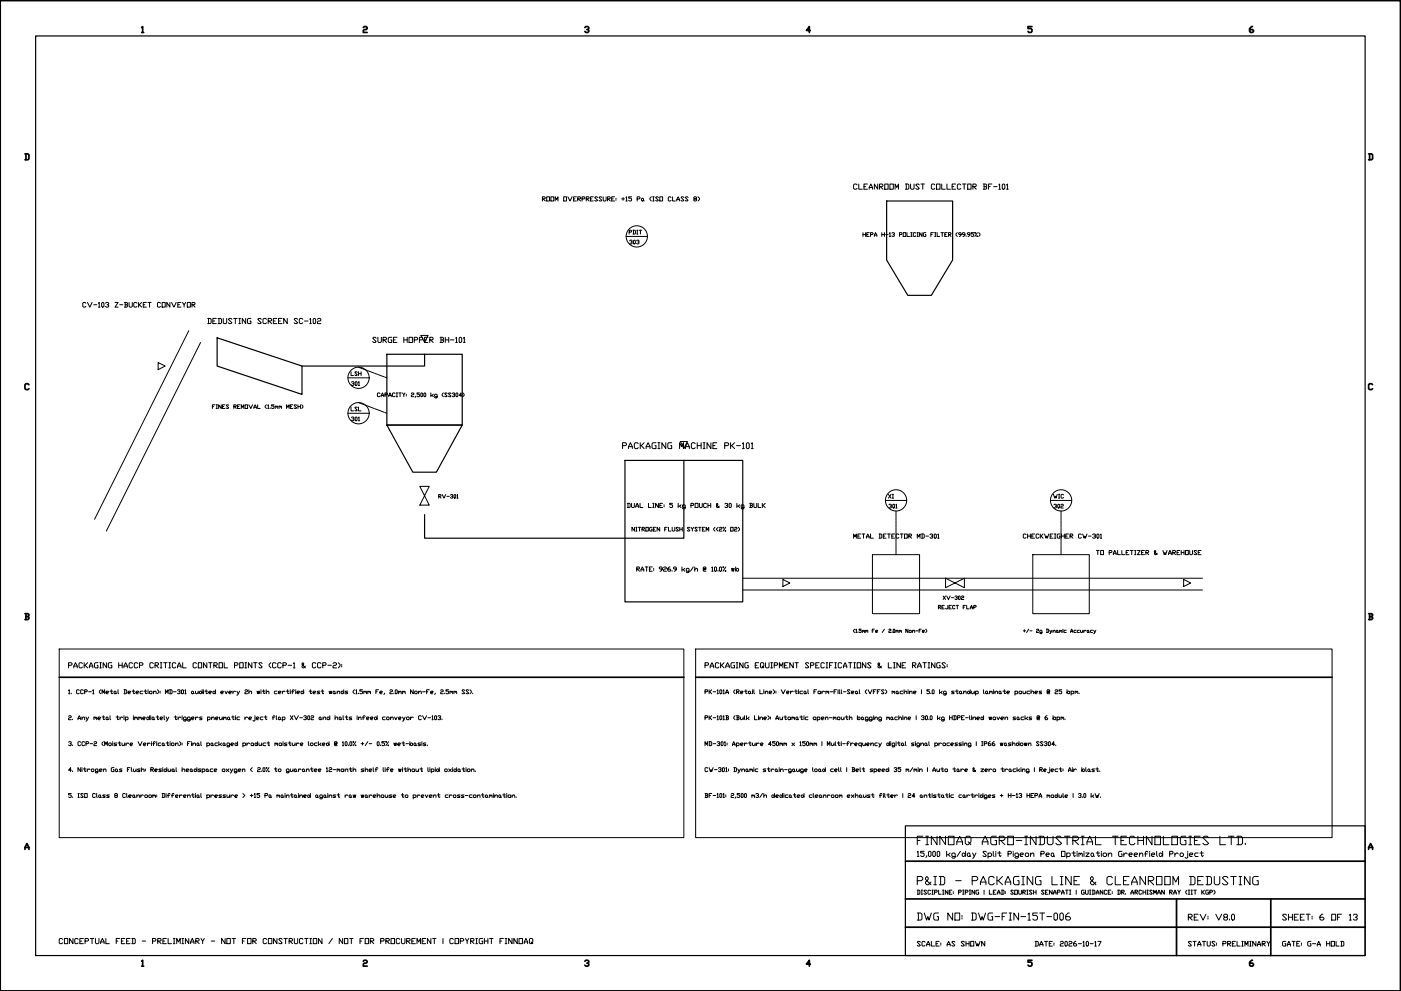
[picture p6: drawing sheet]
<svg xmlns="http://www.w3.org/2000/svg" width="594mm" height="420mm" viewBox="0 0 594 420" stroke-linecap="round" stroke-linejoin="round" font-family="sans-serif">
<defs><g id="words">
<text font-size="7.5" x="387.7" y="359.5">FINNOAQ AGRO-INDUSTRIAL TECHNOLOGIES LTD.</text>
<text font-size="7.1" x="387.7" y="376.4">P&amp;ID - PACKAGING LINE &amp; CLEANROOM DEDUSTING</text>
<text font-size="6.2" x="387.7" y="391.2">DWG NO: DWG-FIN-15T-006</text>
<g font-size="5.7">
<text x="262.8" y="191.6">PACKAGING MACHINE PK-101</text>
<text x="502.7" y="391.2">REV: V8.0</text>
<text x="542.6" y="391.2">SHEET: 6 OF 13</text>
<text x="24" y="401.5">CONCEPTUAL FEED - PRELIMINARY - NOT FOR CONSTRUCTION / NOT FOR PROCUREMENT | COPYRIGHT FINNOAQ</text>
</g>
<g font-size="5.3">
<text x="360.9" y="81.5">CLEANROOM DUST COLLECTOR BF-101</text>
<text x="33.9" y="131.6">CV-103 Z-BUCKET CONVEYOR</text>
<text x="86.8" y="138.3">DEDUSTING SCREEN SC-102</text>
<text x="156.6" y="146.4">SURGE HOPPER BH-101</text>
<text x="27.9" y="284.3">PACKAGING HACCP CRITICAL CONTROL POINTS (CCP-1 &amp; CCP-2):</text>
<text x="297.7" y="284.3">PACKAGING EQUIPMENT SPECIFICATIONS &amp; LINE RATINGS:</text>
</g>
<g font-size="4.9">
<text x="228.6" y="86.4">ROOM OVERPRESSURE: +15 Pa (ISO CLASS 8)</text>
<text x="265.6" y="100.5">PDIT</text>
<text x="265.6" y="104.8">303</text>
<text x="147.5" y="160.5">LSH</text>
<text x="147.8" y="164.7">301</text>
<text x="375.7" y="216.6">301</text>
<text x="445.6" y="216.6">302</text>
<text x="360.9" y="229.3">METAL DETECTOR MD-301</text>
<text x="432.9" y="229.3">CHECKWEIGHER CW-301</text>
<text x="463.5" y="236.4">TO PALLETIZER &amp; WAREHOUSE</text>
<text x="387.7" y="402.2">SCALE: AS SHOWN</text>
<text x="437.8" y="402.2">DATE: 2026-10-17</text>
<text x="502.7" y="402.2">STATUS: PRELIMINARY</text>
<text x="542.6" y="402.2">GATE: G-A HOLD</text>
</g>
<g font-size="4.4">
<text x="147.5" y="175.3">LSL</text>
<text x="147.8" y="179.6">301</text>
<text x="184.9" y="212.4">RV-301</text>
<text x="375.4" y="212.4">XI</text>
<text x="445.6" y="212.4">WIC</text>
<text x="398.6" y="255.4">XV-302</text>
<text x="396.9" y="259.3">REJECT FLAP</text>
</g>
</g></defs>
<!-- layer: BORDER_TITLE -->
<g fill="none" stroke="#000" stroke-width=".72">
<path d="M.1 .3h593.8v419.8h-593.8zM60.1 11.7l.4-.4v2.5M60.1 13.8h.8M154.1 11.7l.3-.4h.9l.4 .4-.4 .8h-.9l-.3 .4v.9h1.6M248 11.7l.4-.4h.9l.4 .8-.9 .4M249.3 12.5l.4 .4-.4 .9h-.9l-.4-.5M343.6 12.9h-1.6l1.2-1.6v2.5M437.6 11.3h-1.7v.8h1.3l.4 .4v.8l-.4 .5h-.9l-.4-.5M531.1 11.3h-.4l-.8 .8v1.2l.4 .5h.8l.4-.5-.4-.8h-1.2M10.6 65.2h1.3l.4 .5v1.6l-.4 .4h-1.3M11 65.2v2.5M580.3 65.2h1.3l.4 .5v1.6l-.4 .4h-1.3"/>
<path d="M580.8 65.2v2.5M12.3 163.1l-.4-.4h-.9l-.4 .4v1.7l.4 .4h.9l.4-.4M582 163.1l-.4-.4h-.8l-.5 .4v1.7l.5 .4h.8l.4-.4M10.6 260.2h1.3l.4 .4-.4 .8M11 261.4h.9l.4 .9-.4 .4h-1.3M11 260.2v2.5M580.3 260.2h1.3l.4 .4-.4 .8M580.8 261.4h.8l.4 .9-.4 .4h-1.3M580.8 260.2v2.5M25.1 287.1h264.9M295 287.1h269.9M10.6 359.3h1.7"/>
<path d="M580.3 359.3h1.7M10.6 360.1v-.8l.8-1.7 .9 1.7v.8M383.9 365.1h195M580.3 360.1v-.8l.9-1.7 .8 1.7v.8M383.9 381.1h195M383.9 393.1h195M498.9 381.1v24M538.9 381.1v24M60.1 407.5l.4-.4v2.5M60.1 409.6h.8M154.1 407.5l.3-.4h.9l.4 .4-.4 .8h-.9l-.3 .5v.8h1.6M248 407.5l.4-.4h.9l.4 .8-.9 .4"/>
<path d="M249.3 408.3l.4 .5-.4 .8h-.9l-.4-.4M343.6 408.8h-1.6l1.2-1.7v2.5M437.6 407.1h-1.7v.8h1.3l.4 .4v.9l-.4 .4h-.9l-.4-.4M531.1 407.1l-1.2 .8v1.3l.4 .4h.8l.4-.8-.4-.5h-1.2"/>
</g>
<path d="M15.1 15.2h563.8v389.9h-563.8zM383.9 350.1h195v55h-195z" fill="none" stroke="#000" stroke-width=".51"/>
<!-- layer: ANNOTATION -->
<g fill="none" stroke="#000" stroke-width=".42">
<path d="M365.9 98.6v1.6M365.9 99.4h1.1M367 98.6v1.6M367.5 99.4h.6M368.6 98.6h-1.1v1.6h1.1M369.1 99.4h.9l.2-.5-1.1-.3v1.6M370.8 99.7h1M373.9 99.4h1.1M373.9 98.6v1.6M375 98.6v1.6M375.5 99.4h1.1M377.1 98.9l.3-.3v1.6"/>
<path d="M378.2 98.9l.3-.3 .8 .3-.5 .5M379 99.4l.3 .3-.3 .5-.8-.3M381.4 99.4h.8l.3-.5-1.1-.3v1.6M383 98.6h1.1v1.6h-1.1zM384.6 98.6v1.6h1.1M386.2 98.6h.6M386.5 98.6v1.6M388.3 98.9l-.2-.3-.8 .3 .2 1.3 .8-.3M388.9 98.6h.5M389.1 98.6v1.6M391 98.6v1.6l-1.1-1.6v1.6M392.6 98.6l-1.1 .3 .3 1.3h.8v-.8h-.3"/>
<path d="M394.7 99.4h.6M395.8 98.6h-1.1v1.6M396.3 98.6h.6M396.6 98.6v1.6M397.4 98.6v1.6h1.1M399 98.6h1M399.5 98.6v1.6M400.6 99.4h.6M401.7 98.6h-1.1v1.6h1.1M402.2 99.4h.8l.3-.5-1.1-.3v1.6M402.5 99.4l.8 .8M405.9 98.6l-.5 .5v.6l.5 .5"/>
<path d="M407.5 99.4h-.8l-.2-.5 .2-.3 .8 .3v.8l-.8 .5M409.2 99.4h-.9l-.2-.5 .2-.3 .9 .3v.8l-.9 .5M409.7 99.9v.3M411.3 99.4h-.8l-.3-.5 .3-.3 .8 .3v.8l-.8 .5M412.9 98.6h-1.1v.5l1.1 .3-.3 .8-.8-.3M413.4 98.6l.3 .3zM414.2 99.9l.2 .3zM414.4 98.6l-1 1.6M415 98.6l.5 .5v.6l-.5 .5M370.8 100.2l.5-1.6 .5 1.6M377.1 100.2h.6M386.2 100.2h.6"/>
<path d="M388.9 100.2h.5M396.3 100.2h.6M90 172.4h.6M91.1 171.6h-1.1v1.6M91.7 171.6h.5M91.7 173.2h.5M91.9 171.6v1.6M93.8 171.6v1.6l-1.1-1.6v1.6M94.3 172.4h.6M95.4 171.6h-1.1v1.6h1.1M97 171.9l-.3-.3-.8 .3 1.1 1-.3 .3-.8-.3M99.1 172.4h.8l.3-.5-1.1-.3v1.6"/>
<path d="M99.4 172.4l.8 .8M100.7 172.4h.6M101.8 171.6h-1.1v1.6h1.1M102.3 173.2v-1.6l.6 1.1 .5-1.1v1.6M103.9 171.6h1.1v1.6h-1.1zM105.5 171.6l.8 1.6 .8-1.6M107.7 173.2l.5-1.6 .5 1.6M107.7 172.7h1M109.3 171.6v1.6h1M113 171.6l-.6 .5v.6l.6 .5M113.5 171.9l.3-.3v1.6M113.5 173.2h.5"/>
<path d="M114.6 172.9v.3M116.2 171.6h-1.1v.5l1.1 .3-.3 .8-.8-.3M116.7 172.4l.3-.3 .3 .6M116.7 172.1v1.1M117.3 172.4l.2-.3 .3 .3v.8M118.3 172.4l.3-.3 .3 .6M118.3 172.1v1.1M118.9 172.4l.2-.3 .3 .3v.8M121.5 173.2v-1.6l.5 1.1 .6-1.1v1.6M123.1 172.4h.6M124.2 171.6h-1.1v1.6h1.1M125.8 171.9l-.3-.3-.8 .3 1.1 1-.3 .3-.8-.3"/>
<path d="M126.3 172.4h1.1M126.3 171.6v1.6M127.4 171.6v1.6M127.9 171.6l.5 .5v.6l-.5 .5M161.1 166.9l-.3-.3-.8 .3v1l.3 .3 .8-.3M161.6 168.2l.6-1.6 .5 1.6M161.6 167.7h1.1M163.2 167.4h.8l.3-.5-.3-.3h-.8v1.6M164.8 168.2l.6-1.6 .5 1.6M164.8 167.7h1.1M167.5 166.9l-.3-.3-.8 .3v1l.3 .3 .8-.3M168 166.6h.6"/>
<path d="M168 168.2h.6M168.3 166.6v1.6M169.1 166.6h1.1M169.6 166.6v1.6M170.7 166.6l.5 .8v.8M171.7 166.6l-.5 .8M172.3 167.1v.3M172.3 167.7v.2M174.4 166.9l.3-.3 .8 .3-.3 .5-.8 .3v.5h1.1M176.3 167.9l-.3 .6M177.9 166.6h-1.1v.5l1.1 .3-.3 .8-.8-.3M178.7 166.6l.5 .3v1l-.3 .3-.5-.3z"/>
<path d="M179.7 166.9l.3-.3 .6 .3-.3 1.3-.6-.3zM182.7 166.6v1.6M183.2 167.7l.6 .5M183.8 167.1l-.6 .6h-.5M185.4 168.2l-1.1-.3 .3-.8 .8 .3v1.1l-.3 .2-.8-.2M188 166.6l-.5 .5v.6l.5 .5M189.6 166.9l-.8-.3-.2 .3 1 1-.2 .3-.8-.3M191.2 166.9l-.8-.3-.2 .3 1 1-.2 .3-.8-.3M191.8 166.9l.8-.3 .2 .5-.5 .3M192.6 167.4l.2 .3-.2 .5-.8-.3M193.6 166.6l.5 .3-.2 1.3-.6-.3v-1zM195.7 167.7h-1l.8-1.1v1.6"/>
<path d="M196.3 166.6l.5 .5v.6l-.5 .5M266 213.4l1.2 .3v1.2l-1.2 .3M266.3 213.4v1.8M267.8 213.4v1.5l.3 .3 .9-.3v-1.5M269.6 215.2l.6-1.8 .6 1.8M269.6 214.6h1.2M271.4 213.4v1.8h1.2M275 213.4v1.8h1.2M276.8 213.4h.6M276.8 215.2h.6M277.1 213.4v1.8M279.2 213.4v1.8l-1.2-1.8v1.8"/>
<path d="M279.8 214.3h.6M281 213.4h-1.2v1.8h1.2M281.6 214v.3M281.6 214.6v.3M285.2 213.4h-1.2v.6h.9l.3 .3-.3 .9-.9-.3M287.6 213.4v1.8M288.2 214.6l.6 .6M288.8 214l-.6 .6h-.6M290.6 215.2h-.9l-.3-.3 .3-.9 .9 .3v1.2l-.3 .3-.9-.3M293 214.3h.9l.3-.6-.3-.3h-.9v1.8M294.8 213.4h1.2v1.8h-1.2zM296.6 213.4v1.5l.3 .3 .9-.3v-1.5"/>
<path d="M299.6 213.7l-.3-.3-.9 .3v1.2l.3 .3 .9-.3M300.2 214.3h1.2M300.2 213.4v1.8M301.4 213.4v1.8M305 214.6l-.6 .6-.6-.3 .6-.9-.3-.6-.3 .6 1.2 1.2M307.4 213.7l.9-.3 .3 .6-.6 .3M308.3 214.3l.3 .3-.3 .6-.9-.3M309.2 213.7l.3-.3 .6 .3v1.2l-.3 .3-.6-.3zM312.5 213.4v1.8M313.1 214.6l.6 .6M313.7 214l-.6 .6h-.6M315.5 215.2h-.9l-.3-.3 .3-.9 .9 .3v1.2l-.3 .3-.9-.3"/>
<path d="M317.9 213.4h.9l.3 .3-.3 .6M318.2 214.3h.6l.3 .6-.3 .3h-.9M318.2 213.4v1.8M319.7 213.4v1.5l.3 .3 .9-.3v-1.5M321.5 213.4v1.8h1.2M323.3 213.4v1.8M323.6 214.3l.9 .9M324.5 213.4l-1.2 .9M269.1 223.6v1.6l-1.1-1.6v1.6M269.6 223.6h.5M269.6 225.2h.5M269.9 223.6v1.6"/>
<path d="M270.6 223.6h1.1M271.2 223.6v1.6M272.2 224.4h.8l.3-.5-.3-.3h-.8v1.6M272.5 224.4l.8 .8M273.9 223.6h1v1.6h-1zM276.5 223.6h-.8l-.2 .3v1l1 .3v-.8h-.2M277.1 224.4h.5M278.1 223.6h-1v1.6h1M279.7 223.6v1.6l-1.1-1.6v1.6M281.9 224.4h.5M282.9 223.6h-1v1.6M283.5 223.6v1.6h1"/>
<path d="M285 223.6v1.3l.3 .3 .8-.3v-1.3M287.7 223.9l-.8-.3-.3 .3 1.1 1-.3 .3-.8-.3M288.2 224.4h1.1M288.2 223.6v1.6M289.3 223.6v1.6M292.5 223.9l-.8-.3-.2 .3 1 1-.3 .3-.7-.3M293 223.6l.6 .8v.8M294.1 223.6l-.5 .8M295.7 223.9l-.8-.3-.3 .3 1.1 1-.3 .3-.8-.3M296.2 223.6h1.1M296.8 223.6v1.6M297.9 224.4h.5"/>
<path d="M298.9 223.6h-1v1.6h1M299.4 225.2v-1.6l.6 1.1 .5-1.1v1.6M303.2 223.6l-.6 .5v.6l.6 .5M304.5 223.6l-.8 .8 .8 .8M305.1 223.9l.2-.3 .8 .3-.2 .5-.8 .3v.5h1M306.6 223.6l.3 .3zM307.4 224.9l.3 .3zM307.7 223.6l-1.1 1.6M309.8 223.6h1.1v1.6h-1.1zM311.4 223.9l.3-.3 .8 .3-.2 .5-.9 .3v.5h1.1M313.1 223.6l.5 .5v.6l-.5 .5M270 241.3h.9l.3-.6-.3-.3h-.9v1.8"/>
<path d="M270.3 241.3l.9 .9M271.8 242.2l.6-1.8 .6 1.8M271.8 241.6h1.2M273.6 240.4h1.2M274.2 240.4v1.8M275.4 241.3h.6M276.6 240.4h-1.2v1.8h1.2M277.2 241v.3M277.2 241.6v.3M280.8 241.3h-.9l-.3-.3 .3-.6 .9 .3v.9l-.9 .6M281.4 240.7l.3-.3 .9 .3-.3 .6-.9 .3v.6h1.2M284.1 240.4l-.9 .6v.9l.9 .3 .3-.6-.3-.3h-.9"/>
<path d="M285 241.9v.3M286.8 241.3h-.9l-.3-.6 .3-.3 .9 .3v.9l-.9 .6M289.2 240.4v1.8M289.8 241.6l.6 .6M290.4 241l-.6 .6h-.6M292.2 242.2h-.9l-.3-.3 .3-.9 .9 .3v1.2l-.3 .3-.9-.3M294 240.4l-1.2 1.8M294.6 241.6l.9-.6 .3 .3v.9M294.6 240.4v1.8M299.1 241.3l-.6 .3 .3-.6h.3v.6l.3-.3-.3-.9-.9 .3v1.2l.3 .3h.9M301.8 240.7l.3-.3v1.8M301.8 242.2h.6"/>
<path d="M303 240.7l.3-.3 .6 .3v1.2l-.3 .3-.6-.3zM304.5 241.9v.3M305.1 240.7l.3-.3 .6 .3v1.2l-.3 .3-.6-.3zM306.6 240.4l.3 .3zM307.5 241.9l.3 .3zM307.8 240.4l-1.2 1.8M310.2 241l.3 1.2 .3-1.2 .3 1.2 .3-1.2M312 241.6l.9-.6 .3 .9-.6 .3zM312 240.4v1.8M362.4 266.7l-.5 .5v.5l.5 .5M362.9 267l.2-.3v1.5M362.9 268.2h.4"/>
<path d="M363.8 267.9v.3M365.2 266.7h-.9v.5h.7l.2 .7-.2 .3-.7-.3M365.7 267.5l.2-.3 .2 .5M365.7 267.2v1M366.1 267.5l.3-.3 .2 .3v.7M367.1 267.5l.2-.3 .2 .5M367.1 267.2v1M367.5 267.5l.3-.3 .2 .3v.7M369.9 267.5h.4M370.8 266.7h-.9v1.5M371.3 267.7h.7v-.5l-.7 .3 .2 .7h.5M375 266.7l-.9 1.5"/>
<path d="M376.9 267l.2-.3 .7 .3-.2 .5-.7 .2v.5h.9M378.3 267.9v.3M379 266.7l.4 .3-.2 1.2-.4-.3zM379.9 267.5l.3-.3 .2 .5M379.9 267.2v1M380.4 267.5l.2-.3 .2 .3v.7M381.3 267.5l.3-.3 .2 .5M381.3 267.2v1M381.8 267.5l.2-.3 .2 .3v.7M385 266.7v1.5l-.9-1.5v1.5M385.5 267.5l.7-.3 .3 .7-.8 .3zM386.9 267.7l.7-.5 .3 1"/>
<path d="M386.9 267.2v1M388.3 267.5h1M389.7 267.5h.5M390.7 266.7h-1v1.5M391.1 267.7h.7l.2-.2-.2-.3-.7 .3 .2 .7h.5M392.5 266.7l.5 .5v.5l-.5 .5M433.9 267.5h.9M434.4 267v.9M436.2 266.7l-.9 1.5M436.7 267.5h.9M439.5 267l.3-.3 .6 .3-.2 .5-.7 .2v.5h.9M441.8 268.2l-.9-.3 .3-.7 .6 .3v.9l-.2 .2-.7-.2"/>
<path d="M443.7 266.7l1 .3v.9l-1 .3M443.9 266.7v1.5M445.1 267.2l.5 1M446.1 267.2l-1 1.4M446.5 267.7l.7-.5 .3 1M446.5 267.2v1M448.1 267.2l.5 .3-.2 .7-.5-.3zM448.6 267.9l.3 .3M449.3 267.5l.2-.3 .3 .5M449.3 267.2v1M449.8 267.5l.2-.3 .3 .3v.7M450.7 266.7v.3"/>
<path d="M450.7 267.2v1M452.1 267.2l-.9 .3 .2 .7h.7M454 268.2l.4-1.5 .5 1.5M454 267.7h.9M456.3 267.2l-.9 .3 .2 .7h.7M457.7 267.2l-.9 .3 .2 .7h.7M458.2 267.2l.2 1 .7-.5M459.1 267.2v1M459.6 267.2v1M460.5 267.5l-.5-.3-.4 .5M461.2 267.2l.5 .3-.3 .7-.4-.3zM461.7 267.9l.2 .3"/>
<path d="M463.3 267.2l-.9 .3 .2 .7h.7M463.8 267.2l.4 1M464.7 267.2l-.7 1.4h-.2M29.1 292.7l.3-.3v1.7M29.1 294.1h.6M30.2 293.9v.2M33.6 292.7l-.3-.3-.8 .3v1.2l.3 .2 .8-.2M35.3 292.7l-.2-.3-.9 .3v1.2l.3 .2 .8-.2M35.9 293.3h.8l.3-.6-.3-.3h-.8v1.7M37.6 293.3h1.1M39.3 292.7l.3-.3v1.7M39.3 294.1h.5"/>
<path d="M42.7 292.4l-.6 .6v.6l.6 .5M43.3 294.1v-1.7l.5 1.2 .6-1.2v1.7M45 293.6h.8l.3-.3-.3-.3-.8 .3 .2 .8h.6M46.7 293h1.1M47.2 292.4v1.5l.3 .2 .3-.2M48.3 293.3l.6-.3 .3 .9-.6 .2zM49.2 293.9l.3 .2M50 292.4v1.5l.3 .2M52.6 292.4h.8l.3 .3v1.2l-1.1 .2M52.9 292.4v1.7M54.3 293.6h.9l.2-.3-.2-.3-.9 .3 .3 .8h.6M56 293h1.1"/>
<path d="M56.6 292.4v1.5l.3 .2 .2-.2M57.7 293.6h.8l.3-.3-.3-.3-.8 .3v.6l.8 .2M60.5 293l-1.1 .3 .3 .8h.8M61.1 293h1.1M61.6 292.4v1.5l.3 .2 .3-.2M62.8 292.4v.3M62.8 293v1.1M63.4 293.3l.8-.3 .3 .9-.9 .2zM65.1 293.6l.8-.6 .3 .3v.8M65.1 293v1.1M66.8 292.4l.5 .6v.6l-.5 .5M67.9 293v.3"/>
<path d="M67.9 293.6v.3M70.1 294.1v-1.7l.6 1.2 .6-1.2v1.7M71.8 292.4h.9l.3 .3v1.2l-1.2 .2M72.1 292.4v1.7M73.5 293.3h1.2M75.3 292.7l.8-.3 .3 .6-.6 .3M76.1 293.3l.3 .3-.3 .5-.8-.2M77.2 292.4l.6 .3v1.2l-.3 .2-.5-.2zM78.4 292.7l.3-.3v1.7M78.4 294.1h.6M81.2 293.3l.5-.3 .3 .9-.5 .2zM82 293.9l.3 .2"/>
<path d="M82.9 293v.9l.3 .2 .8-.5M84 293v1.1M84.6 293.3l.6-.3 .5 .6-.8 .5zM85.7 292.4v1.7M86.3 292.4v.3M86.3 293v1.1M86.9 293h1.1M87.4 292.4v1.5l.3 .2 .3-.2M88.6 293.6h.8l.3-.3-.3-.3-.8 .3v.6l.8 .2M90.3 293.3l.5-.3 .6 .6-.8 .5zM91.4 292.4v1.7M93.6 293.6h.9l.3-.3-.3-.3-.9 .3v.6l.9 .2"/>
<path d="M95.4 293l.5 1.1 .6-1.1M97.1 293.6h.8l.3-.3-.3-.3-.8 .3 .2 .8h.6M98.8 293v1.1M99.9 293.3l-.6-.3-.5 .6M100.5 293l.5 1.1M101.6 293l-.8 1.7h-.3M103.8 292.7l.3-.3 .9 .3-.3 .6-.9 .3v.5h1.2M105.5 293.6l.9-.6 .3 1.1M105.5 292.4v1.7M109 293l.2 1.1 .3-1.1 .3 1.1 .3-1.1M110.7 292.4v.3M110.7 293v1.1"/>
<path d="M111.2 293h1.2M111.8 292.4v1.5l.3 .2 .3-.2M112.9 293.6l.8-.6 .3 .3v.8M112.9 292.4v1.7M117.4 293l-1.1 .3 .3 .8h.8M118 293.6h.9l.3-.3-.3-.3-.9 .3v.6l.9 .2M119.7 293v1.1M120.9 293.3l-.6-.3-.6 .6M121.4 293h1.2M122 292.4v1.5l.3 .2 .3-.2M123.1 292.4v.3M123.1 293v1.1"/>
<path d="M123.7 293.3h.8M124.8 292.7l-.3-.3-.5 .3v1.4M125.4 292.4v.3M125.4 293v1.1M125.9 293.6h.9l.3-.3-.3-.3-.9 .3v.6l.9 .2M127.6 293.3l.6-.3 .6 .6-.9 .5zM128.8 292.4v1.7M131.1 293h1.1M131.6 292.4v1.5l.3 .2 .3-.2M132.8 293.6h.8l.3-.3-.3-.3-.8 .3v.6l.8 .2M135.6 293l-1.1 .3 1.1 .6-1.1 .2M136.1 293h1.2"/>
<path d="M136.7 292.4v1.5l.3 .2 .3-.2M139.5 293l.3 1.1 .3-1.1 .3 1.1 .3-1.1M141.2 293.3l.6-.3 .3 .9-.6 .2zM142.1 293.9l.3 .2M143 293.6l.8-.6 .3 1.1M143 293v1.1M144.7 293.3l.5-.3 .6 .6-.9 .5zM145.8 292.4v1.7M147.5 293l-1.2 .3 1.2 .6-1.2 .2M150.3 292.4l-.6 .6v.6l.6 .5M150.9 292.7l.3-.3v1.7M150.9 294.1h.5"/>
<path d="M152 293.9v.2M153.7 292.4h-1.1v.6l1.1 .3-.3 .8-.8-.2M154.3 293.3l.3-.3 .3 .6M154.3 293v1.1M154.9 293.3l.2-.3 .3 .3v.8M156 293.3l.3-.3 .2 .6M156 293v1.1M156.5 293.3l.3-.3 .3 .3v.8M159.4 293.3h.5M160.5 292.4h-1.1v1.7M161.1 293.6h.8l.3-.3-.3-.3-.8 .3 .2 .8h.6M163.1 293.9l-.3 .5"/>
<path d="M165.3 292.7l.3-.3 .9 .3-.3 .6-.9 .3v.5h1.2M167 293.9v.2M167.9 292.4l.5 .3v1.2l-.3 .2-.5-.2zM169 293.3l.3-.3 .2 .6M169 293v1.1M169.5 293.3l.3-.3 .3 .3v.8M170.7 293.3l.3-.3 .3 .6M170.7 293v1.1M171.3 293.3l.2-.3 .3 .3v.8M175.2 292.4v1.7l-1.1-1.7v1.7M175.8 293.3l.9-.3 .2 .9-.8 .2zM177.5 293.6l.9-.6 .2 .3v.8"/>
<path d="M177.5 293v1.1M179.2 293.3h1.1M180.9 293.3h.5M182 292.4h-1.1v1.7M182.6 293.6h.8l.3-.3-.3-.3-.8 .3v.6l.8 .2M184.6 293.9l-.3 .5M186.9 292.7l.2-.3 .9 .3-.3 .6-.8 .3v.5h1.1M188.6 293.9v.2M190.2 292.4h-1.1v.6l1.1 .3-.3 .8-.8-.2M190.8 293.3l.3-.3 .3 .6M190.8 293v1.1M191.4 293.3l.2-.3 .3 .3v.8"/>
<path d="M192.5 293.3l.3-.3 .3 .6M192.5 293v1.1M193.1 293.3l.2-.3 .3 .3v.8M197 292.7l-.8-.3-.3 .3 1.1 1.2-.2 .2-.9-.2M198.8 292.7l-.9-.3-.3 .3 1.2 1.2-.3 .2-.9-.2M199.3 292.4l.6 .6v.6l-.6 .5M200.4 293.9v.2M299 293.3h.8l.3-.6-.3-.3h-.8v1.7M300.7 292.4v1.7M300.9 293.3l.9 .8M301.8 292.4l-1.1 .9M302.4 293.3h1.1"/>
<path d="M304.1 292.7l.3-.3v1.7M304.1 294.1h.5M305.5 292.4l.6 .3v1.2l-.3 .2-.6-.2zM306.6 292.7l.3-.3v1.7M306.6 294.1h.6M307.8 294.1l.5-1.7 .6 1.7M307.8 293.6h1.1M311.7 292.4l-.6 .6v.6l.6 .5M312.3 293.3h.8l.3-.6-.3-.3h-.8v1.7M312.6 293.3l.8 .8M314 293.6h.8l.3-.3-.3-.3-.8 .3v.6l.8 .2M315.7 293h1.1"/>
<path d="M316.3 292.4v1.5l.2 .2 .3-.2M317.4 293.3l.6-.3 .2 .9-.5 .2zM318.2 293.9l.3 .2M319.1 292.4v.3M319.1 293v1.1M319.7 292.4v1.5l.3 .2M322.2 292.4v1.7h1.1M323.9 292.4v.3M323.9 293v1.1M324.5 293.6l.8-.6 .3 1.1M324.5 293v1.1M326.2 293.6h.8l.3-.3-.3-.3-.8 .3 .2 .8h.6"/>
<path d="M327.9 292.4l.5 .6v.6l-.5 .5M329 293v.3M329 293.6v.3M331.3 292.4l.8 1.7 .9-1.7M333.5 293.6h.9l.2-.3-.2-.3-.9 .3 .3 .8h.6M335.2 293v1.1M336.4 293.3l-.6-.3-.6 .6M336.9 293h1.2M337.5 292.4v1.5l.3 .2 .3-.2M338.6 292.4v.3M338.6 293v1.1M340.3 293l-1.1 .3 .3 .8h.8"/>
<path d="M340.9 293.3l.6-.3 .3 .9-.6 .2zM341.8 293.9l.2 .2M342.6 292.4v1.5l.3 .2M345.1 293.3h.6M346.3 292.4h-1.2v1.7M346.8 293.3l.9-.3 .3 .9-.9 .2zM348.5 293v1.1M349.7 293.3l-.6-.3-.6 .6M350.2 293.3l.3-.3 .3 .6M350.2 293v1.1M350.8 293.3l.3-.3 .3 .3v.8M351.9 293.3h1.2"/>
<path d="M353.7 293.3h.5M354.8 292.4h-1.1v1.7M355.3 292.4v.3M355.3 293v1.1M355.9 292.4v1.5l.3 .2M356.7 292.4v1.5l.3 .2M357.6 293.3h1.1M360.4 292.7l-.8-.3-.3 .3 1.1 1.2-.2 .2-.9-.2M361 293.6h.9l.2-.3-.2-.3-.9 .3v.6l.9 .2M362.7 293.3l.6-.3 .3 .9-.6 .2zM363.6 293.9l.2 .2M364.4 292.4v1.5l.3 .2"/>
<path d="M367.5 292.4l-.6 .6v.6l.6 .5M368.1 292.4l.8 1.7 .9-1.7M370.3 293.3h.6M371.5 292.4h-1.2v1.7M372 293.3h.6M373.2 292.4h-1.2v1.7M374.9 292.7l-.9-.3-.2 .3 1.1 1.2-.3 .2-.8-.2M375.5 292.4l.5 .6v.6l-.5 .5M378.3 293.3l.2-.3 .3 .6M378.3 293v1.1M378.8 293.3l.3-.3 .3 .3v.8M380 293.3l.5-.3 .3 .9-.5 .2z"/>
<path d="M380.8 293.9l.3 .2M382.8 293l-1.1 .3 .3 .8h.8M383.4 293.6l.8-.6 .3 .3v.8M383.4 292.4v1.7M385.1 292.4v.3M385.1 293v1.1M385.7 293.6l.8-.6 .3 1.1M385.7 293v1.1M387.3 293.6h.9l.3-.3-.3-.3-.9 .3v.6l.9 .2M390.7 292.4v1.7M394.1 292.4h-1.1v.6l1.1 .3v.6l-.2 .2-.9-.2M394.7 293.9v.2"/>
<path d="M395.3 292.7l.3-.3 .5 .3v1.2l-.3 .2-.5-.2zM398.4 292.4v1.7M398.9 293.6l.6 .5M399.5 293l-.6 .6h-.5M401.2 294.1l-1.1-.2 .3-.9 .8 .3v1.1l-.3 .3-.8-.3M404.6 293l-1.1 .3 1.1 .6-1.1 .2M405.2 293h1.1M405.8 292.4v1.5l.2 .2 .3-.2M406.9 293.3l.6-.3 .2 .9-.5 .2zM407.7 293.9l.3 .2M408.6 293.6l.8-.6 .3 1.1M408.6 293v1.1"/>
<path d="M410.3 293.3l.5-.3 .6 .6-.9 .5zM411.4 292.4v1.7M412 293l.2 1.1 .9-.5M413.1 293v1.1M413.7 293.3l.3-.3 .8 .3-.3 .8h-.8M413.7 293v1.7M417.1 292.4v1.5l.3 .2M417.9 293.3l.6-.3 .3 .9-.6 .2zM418.8 293.9l.3 .2M419.6 293.3l.3-.3 .3 .6M419.6 293v1.1M420.2 293.3l.3-.3 .3 .3v.8"/>
<path d="M421.3 292.4v.3M421.3 293v1.1M421.9 293.6l.8-.6 .3 .3v.8M421.9 293v1.1M423.6 293.3l.5-.3 .3 .9-.5 .2zM424.4 293.9l.3 .2M425.3 293h1.1M425.9 292.4v1.5l.2 .2 .3-.2M427 293.6h.8l.3-.3-.3-.3-.8 .3v.6l.8 .2M430.4 293.3l.3-.3 .8 .3-.3 .8h-.8M430.4 293v1.7M432.1 293.3l.8-.3 .3 .9-.8 .2z"/>
<path d="M433.8 293v.9l.3 .2 .8-.5M434.9 293v1.1M436.6 293l-1.1 .3 .3 .8h.8M437.2 293.6l.8-.6 .3 .3v.8M437.2 292.4v1.7M438.9 293.6h.8l.3-.3-.3-.3-.8 .3v.6l.8 .2M441.7 293l-1.1 .3 1.1 .6-1.1 .2M444.8 293.3l-.6 .3 .3-.6h.3v.6l.3-.3-.3-.9h-.6l-.2 1.5 1.1 .2M447.4 292.7l.3-.3 .8 .3-.3 .6-.8 .3v.5h1.1M450.2 292.4h-1.1v.6l1.1 .3-.3 .8-.8-.2M452.5 293.6l.6-.6 .5 .3-.3 .8zM452.5 292.4v1.7"/>
<path d="M454.2 293.3l.2-.3 .9 .3-.3 .8h-.8M454.2 293v1.7M455.9 293.3l.2-.3 .3 .6M455.9 293v1.1M456.4 293.3l.3-.3 .3 .3v.8M457.6 293.9v.2M29.1 303.7l.3-.3 .8 .3-.3 .6-.8 .3v.5h1.1M29.1 314.7l.3-.2 .8 .2-.5 .6M29.9 315.3l.3 .3-.3 .5-.8-.3M30.8 304.9v.2M30.8 315.8v.3M33.1 305.1l.5-1.7 .6 1.7"/>
<path d="M33.1 304.6h1.1M34.2 314.7l-.3-.2-.8 .2 .2 1.4 .9-.3M34.8 304.6l.8-.6 .3 .3v.8M34.8 304v1.1M35.9 314.7l-.3-.2-.8 .2v1.1l.3 .3 .8-.3M36.4 315.3h.9l.3-.6-1.2-.2v1.6M36.4 304l.6 1.1M37.6 304l-.9 1.7h-.3M38.1 315.3h1.2M39.8 304.3l.3-.3 .3 .6M39.8 314.7l.3-.2 .9 .2-.3 .6-.9 .3v.5h1.2M39.8 304v1.1"/>
<path d="M40.4 304.3l.3-.3 .3 .3v.8M41.5 304.6h.9l.3-.3-.3-.3-.9 .3v.6l.9 .2M43.3 304h1.1M43.8 303.4v1.5l.3 .2 .3-.2M43.8 314.5l-.5 .5v.6l.5 .5M44.4 316.1v-1.6l.6 1.1 .5-1.1v1.6M45.2 304l.6 .3-.3 .8-.5-.2zM45.8 304.9l.3 .2M46.4 315l.8 .3-.3 .8-.8-.3zM46.7 303.4v1.5l.2 .2M47.8 314.5v.2M47.8 315v1.1"/>
<path d="M49.2 304h1.1M49.5 315h-.9l-.3 .3 1.2 .5-.3 .3h-.9M49.8 303.4v1.5l.2 .2 .3-.2M50 315h1.2M50.6 314.5v1.3l.3 .3 .3-.3M50.9 304v1.1M51.7 315v.8l.3 .3 .9-.5M52 304.3l-.5-.3-.6 .6M52.6 303.4v.3M52.6 304v1.1M52.9 315v1.1M53.2 304.3l.2-.3 .9 .3-.3 .8h-.8"/>
<path d="M53.2 304v1.7M53.4 315v1.1M54.6 315.3l-.6-.3-.6 .6M55.2 315.6h.8l.3-.3-.3-.3-.8 .3 .2 .8h.6M56.6 303.4v.3M56.6 304v1.1M57.1 304.3l.3-.3 .3 .6M57.1 304v1.1M57.7 304.3l.3-.3 .3 .3v.8M58.5 314.5l.9 1.6 .8-1.6M58.8 304.3l.3-.3 .3 .6M58.8 304v1.1"/>
<path d="M59.4 304.3l.3-.3 .2 .3v.8M60.5 304.6h.9l.2-.3-.2-.3-.9 .3 .3 .8h.6M60.8 315.6h.8l.3-.3-.3-.3-.8 .3v.5l.8 .3M62.2 304.3l.6-.3 .6 .6-.9 .5zM62.5 315v1.1M63.4 303.4v1.7M63.6 315.3l-.5-.3-.6 .6M63.9 303.4v.3M63.9 304v1.1M64.2 314.5v.2M64.2 315v1.1M64.5 304.3l.3-.3 .5 .3-.2 .8-.6-.2z"/>
<path d="M64.8 315.3h.8M65.3 304.9l.3 .2M65.9 314.7l-.3-.2-.5 .2v1.4M66.2 304h1.1M66.5 314.5v.2M66.5 315v1.1M66.8 303.4v1.5l.3 .2 .2-.2M67.9 304.6h.8l.3-.3-.3-.3-.8 .3 .3 .8h.5M68.2 315h-.9l-.2 .3 .2 .8h.9M69 315l.6 .3-.3 .8-.6-.3zM69.6 303.4v1.5l.3 .2M69.6 315.8l.3 .3"/>
<path d="M70.4 304l.6 1.1M70.4 315h1.2M71 314.5v1.3l.3 .3 .3-.3M71.6 304l-.9 1.7h-.3M72.1 314.5v.2M72.1 315v1.1M72.7 315.3l.8-.3 .3 .8-.8 .3zM73.8 304h1.2M74.4 303.4v1.5l.3 .2 .3-.2M74.4 315.6l.9-.6 .2 1.1M74.4 315v1.1M75.5 304v1.1"/>
<path d="M76.1 314.5l.6 .5v.6l-.6 .5M76.7 304.3l-.6-.3-.6 .6M77.2 303.4v.3M77.2 304v1.1M77.2 315v.3M77.2 315.6v.2M79 305.1l-1.2-.2 .3-.9 .9 .3v1.1l-.3 .3-.9-.3M79.5 315.3h.6M80.6 305.1l-1.1-.2 .3-.9 .8 .3v1.1l-.3 .3-.8-.3M80.6 314.5h-1.1v1.6M81.2 304.6h.8l.3-.3-.3-.3-.8 .3v.6l.8 .2M81.2 314.5v.2"/>
<path d="M81.2 315v1.1M81.7 315.6l.9-.6 .3 1.1M81.7 315v1.1M82.9 304v1.1M83.7 315l.6 .3-.3 .8-.5-.3zM84 304.3l-.5-.3-.6 .6M84.3 315.8l.3 .3M85.2 314.5l.2 1.6M85.7 304h-.8l-.3 .3 1.1 .6-1.1 .2M87.7 315.3l.3-.3 .9 .3-.3 .8h-.9M87.7 315v1.7M88 304.3l.3-.3 .8 .3-.2 .8h-.9"/>
<path d="M88 304v1.7M89.4 315.3l.3-.3 .6 .3-.3 .8-.6-.3zM89.7 304.6l.9-.6 .2 .3v.8M89.7 304v1.1M90.3 315.8l.3 .3M91.4 304.6h.8l.3-.3-.3-.3-.8 .3v.6l.8 .2M92.2 315h-.8l-.3 .3 .3 .8h.8M92.8 314.5v1.6M93.1 304v.9l.3 .2 .8-.5M93.4 315.6l.5 .5M93.9 315l-.5 .6h-.6M94.2 304v1.1"/>
<path d="M94.8 304.3l.3-.3 .3 .6M94.8 315l.6 .3-.3 .8-.6-.3zM94.8 304v1.1M95.4 304.3l.2-.3 .3 .3v.8M95.4 315.8l.2 .3M96.5 304.3l.3-.3 .5 .3-.2 .8-.6-.2zM97.3 316.1h-.8l-.3-.3 .3-.8 .8 .3v1.1l-.2 .3-.9-.3M97.3 304.9l.3 .2M97.9 315.6h.9l.3-.3-.3-.3-.9 .3v.5l.9 .3M98.2 304h1.1M98.8 303.4v1.5l.3 .2 .2-.2M99.6 315.3l.6-.3 .6 .6-.9 .5z"/>
<path d="M99.9 303.4v.3M99.9 304v1.1M100.8 314.5v1.6M101.6 304h-.8l-.3 .3 .3 .8h.8M103 315.3l.3-.3 .8 .3-.3 .8h-.8M103 315v1.7M103.8 304v1.1M104.7 315v1.1M105 304.3l-.6-.3-.6 .6M105.5 304.6h.9l.3-.3-.3-.3-.9 .3v.6l.9 .2M105.8 315.3l-.5-.3-.6 .6M106.7 315l.8 .3-.2 .8-.9-.3z"/>
<path d="M108.1 304v1.4l-.3 .3-.5-.3M108.1 303.4v.3M108.4 315l.8 .6-.5 .5-.6-.3zM108.7 304.6h.8l.3-.3-.3-.3-.8 .3v.6l.8 .2M109.2 314.5v1.6M109.8 315v.8l.3 .3 .9-.5M111 315v1.1M111.5 304h-.8l-.3 .3 .3 .8h.8M112.1 304h1.1M112.6 303.4v1.5l.3 .2 .3-.2M112.6 315h-.8l-.3 .3 .3 .8h.8M113.2 315h1.1"/>
<path d="M113.7 314.5v1.3l.3 .3 .3-.3M115.5 304.3h.8M116.6 303.7l-.3-.3-.6 .3v1.4M116.6 315.3l.3-.3 .3 .6M116.6 315v1.1M117.2 303.4v1.5l.2 .2M117.2 315.3l.2-.3 .3 .3v.8M118.3 304l.6 .3-.3 .8-.6-.2zM118.6 315l.8 .3-.2 .8-.9-.3zM118.9 304.9l.3 .2M119.7 304.3l.3-.3 .9 .3-.3 .8h-.9M119.7 304v1.7"/>
<path d="M120 314.5v.2M120 315v1.1M121.7 315h-.8l-.3 .3 1.1 .5-.3 .3h-.8M122.3 315h1.1M122.9 314.5v1.3l.2 .3 .3-.3M123.1 303.4l1.1 1.7M124 315v.8l.2 .3 .9-.5M124.2 303.4l-1.1 1.7M124.8 303.4l.8 1.7 .9-1.7M125.1 315v1.1M125.6 315v1.1M126.8 315.3l-.6-.3-.6 .6"/>
<path d="M127.1 304.3h1.1M127.4 315.6h.8l.3-.3-.3-.3-.8 .3 .2 .8h.6M128.8 303.7l.3-.3 .8 .3-.6 .6M129.6 304.3l.3 .3-.3 .5-.8-.2M130.8 303.4l.5 .3-.2 1.4-.6-.2v-1.2zM130.8 314.5v1.3l.3 .3M131.6 315.3l.9-.3 .3 .8-.9 .3zM131.9 303.7l.3-.3 .8 .3-.2 .6-.9 .3v.5h1.1M134.5 315h-.9l-.3 .3 .3 .8h.9M135 314.5v1.6M135.3 304.3l.5-.3 .3 .9-.5 .2zM135.6 315.6l.5 .5"/>
<path d="M136.1 315l-.5 .6h-.6M136.1 304.9l.3 .2M136.7 315.6h.8l.3-.3-.3-.3-.8 .3v.5l.8 .3M137 304.6l.8-.6 .3 .3v.8M137 304v1.1M138.7 304.3l.6-.3 .5 .6-.8 .5zM138.7 315l.8 .6-.5 .5-.6-.3zM139.5 314.5v1.6M139.8 303.4v1.7M142.1 304.6l.9-.6 .2 1.1M142.1 303.4v1.7M142.7 315.3l-.6 .3 .3-.6h.3v.6l.3-.3v-.6l-.9-.2-.3 1.3 .3 .3h.9"/>
<path d="M144.1 304l.6 .3-.3 .8-.6-.2zM144.7 304.9l.2 .2M145.2 314.7l.3-.2v1.6M145.2 316.1h.6M145.5 303.4v1.5l.3 .2M146.3 314.7l.3-.2 .6 .2v1.1l-.3 .3-.6-.3zM146.3 304h1.2M146.9 303.4v1.5l.3 .2 .3-.2M147.7 315.8v.3M148.3 314.7l.3-.2 .6 .2v1.1l-.3 .3-.6-.3zM149.2 304h-.9l-.3 .3 1.2 .6-1.2 .2M149.7 314.5l.3 .2z"/>
<path d="M150.6 315.8l.3 .3zM150.9 314.5l-1.2 1.6M151.4 303.4v.3M151.4 304v1.1M152 304.6l.9-.6 .2 1.1M152 304v1.1M153.1 315.3h1.2M153.7 304.3h.9M153.7 314.7v1.1M154.9 303.7l-.3-.3-.6 .3v1.4M155.4 304.6h.9l.2-.3-.2-.3-.9 .3v.6l.9 .2M156 314.5l-1.1 1.6"/>
<path d="M156.5 315.3h1.1M157.1 304.6h.8l.3-.3-.3-.3-.8 .3v.6l.8 .2M158.8 304.3l.6-.3 .5 .6-.8 .5zM159.9 314.7l.3-.2 .6 .2v1.1l-.3 .3-.6-.3zM159.9 303.4v1.7M161.3 315.8v.3M163.1 314.5h-1.2v.5h.9l.3 .3-.3 .8-.9-.3M163.3 304h-.8l-.3 .3 .3 .8h.8M163.6 314.5l.3 .2zM164.2 304l.8 .3-.2 .8-.9-.2zM164.5 315.8l.3 .3zM164.8 314.5l-1.2 1.6"/>
<path d="M165.6 304.6l.9-.6 .3 .3v.8M165.6 304v1.1M167 315l.3 1.1 .3-1.1 .3 1.1 .2-1.1M167.3 304l.6 1.1 .5-1.1M168.7 315.6h.8l.3-.3-.3-.3-.8 .3v.5l.8 .3M169 304.6h.8l.3-.3-.3-.3-.8 .3v.6l.8 .2M170.4 315h1.1M170.7 304l.6 1.1M171 314.5v1.3l.3 .3 .2-.3M171.8 304l-.8 1.7h-.3M172.1 315.3h1.1M172.4 304.3l.8-.3 .3 .9-.8 .2z"/>
<path d="M173.8 314.5v1.6M174.1 304v1.1M174.4 315l.6 .3-.3 .8-.9-.5zM175.2 304.3l-.5-.3-.6 .6M175.5 315.3l.6-.3 .3 .8-.6 .3zM176.4 315.8l.3 .3M178.4 315h-.9l-.3 .3 1.2 .5-.3 .3h-.9M178.6 303.7l-.2-.3-.9 .3 .3 1.4 .8-.2M178.9 314.5v.2M178.9 315v1.1M179.2 303.4l.8 1.7 .9-1.7M180.6 315h-.9l-.2 .3 .8 .3 .3 .2-.3 .3h-.8"/>
<path d="M181.2 315.8v.3M181.4 304.3h1.2M183.2 303.7l.2-.3v1.7M183.2 305.1h.5M184.6 303.4l.5 .3-.2 1.4-.6-.2v-1.2zM185.7 303.7l.3-.3 .9 .3-.6 .6M186.6 304.3l.3 .3-.3 .5-.9-.2M187.4 304.9v.2M299 304.3h.8l.3-.6-.3-.3h-.8v1.7M299 316.1v-1.6l.6 1.1 .5-1.1v1.6M300.7 314.5l1.1 .2v1.1l-.3 .3h-.8M300.7 303.4v1.7"/>
<path d="M300.9 304.3l.9 .8M300.9 314.5v1.6M301.8 303.4l-1.1 .9M302.4 304.3h1.1M302.4 315.3h1.1M304.1 303.7l.3-.3v1.7M304.1 314.7l.3-.2 .8 .2-.6 .6M304.1 305.1h.5M304.9 315.3l.3 .3-.3 .5-.8-.3M305.5 303.4l.6 .3v1.2l-.3 .2-.6-.2zM305.8 314.7l.3-.2 .5 .2v1.1l-.3 .3-.5-.3zM306.6 303.7l.3-.3v1.7"/>
<path d="M306.6 305.1h.6M307.2 314.7l.3-.2v1.6M307.2 316.1h.6M307.8 303.4h.8l.3 .3-.3 .6M308.1 304.3h.5l.3 .6-1.1 .2M308.1 303.4v1.7M308.3 315v.3M308.3 315.6v.2M310.6 316.1l.5-1.6 .6 1.6M310.6 315.6h1.1M311.7 303.4l-.6 .6v.6l.6 .5M312.3 303.4h.8l.3 .3-.3 .6"/>
<path d="M312.3 315.3l.3-.3 .8 .3-.3 .8h-.8M312.3 315v1.7M312.6 304.3h.5l.3 .6-1.1 .2M312.6 303.4v1.7M314 304v.9l.3 .2 .8-.5M314 315.6h.8l.3-.3-.3-.3-.8 .3v.5l.8 .3M315.1 304v1.1M315.7 303.4v1.5l.3 .2M315.7 315v1.1M316.5 303.4v1.7M316.8 315.3l-.5-.3-.6 .6M317.1 304.6l.6 .5"/>
<path d="M317.4 315h1.1M317.7 304l-.6 .6h-.6M318 314.5v1.3l.2 .3 .3-.3M319.1 315v.8l.3 .3 .8-.5M320 303.4v1.7h1.1M320.2 315v1.1M320.8 315v1.1M321.6 303.4v.3M321.6 304v1.1M321.9 315.3l-.5-.3-.6 .6M322.2 304.6l.8-.6 .3 .3v.8M322.2 304v1.1"/>
<path d="M322.5 315.6h.8l.3-.3-.3-.3-.8 .3 .2 .8h.6M323.9 304.6h.8l.3-.3-.3-.3-.8 .3v.6l.8 .2M325.6 303.4l.6 .6v.6l-.6 .5M326.7 304v.3M326.7 304.6v.3M327 315.6h-1.1l.8-1.1v1.6M328.7 314.5h-1.1v.5h.8l.3 .3-.3 .8-.8-.3M329 305.1l.6-1.7 .5 1.7M329 304.6h1.1M329.3 314.7l.3-.2 .5 .2-.2 1.4-.6-.3zM330.7 304l.3 1.1 .8-.5M330.7 315.3l.3-.3 .3 .6"/>
<path d="M330.7 315v1.1M331.3 315.3l.3-.3 .2 .3v.8M331.8 304v1.1M332.4 315.3l.3-.3 .3 .6M332.4 304h1.1M332.4 315v1.1M333 303.4v1.5l.2 .2 .3-.2M333 315.3l.2-.3 .3 .3v.8M334.1 304.3l.8-.3 .3 .9-.8 .2zM335.8 304.3l.3-.3 .3 .6M335.8 304v1.1M335.8 315l1.1 1.1"/>
<path d="M336.4 304.3l.2-.3 .3 .3v.8M336.9 315l-1.1 1.1M337.5 304.3l.3-.3 .5 .3-.2 .8-.6-.2zM338.3 304.9l.3 .2M339.2 314.7l.3-.2v1.6M339.2 304h1.1M339.2 316.1h.6M339.8 303.4v1.5l.3 .2 .2-.2M340.9 303.4v.3M340.9 304v1.1M341.5 314.5h-1.2v.5h.9l.3 .3-.3 .8-.9-.3M342 314.7l.3-.2 .6 .2-.3 1.4-.6-.3z"/>
<path d="M342.6 304h-.8l-.3 .3 .3 .8h.8M343.5 315.3l.2-.3 .3 .6M343.5 315v1.1M344 315.3l.3-.3 .3 .3v.8M344.8 304.3l.9-.3 .3 .9-.9 .2zM345.1 315.3l.3-.3 .3 .6M345.1 315v1.1M345.7 315.3l.3-.3 .3 .3v.8M346.5 304.3l.3-.3 .9 .3-.3 .8h-.9M346.5 304v1.7M348.3 304.6h.8l.3-.3-.3-.3-.8 .3 .2 .8h.6M348.5 314.5v1.6"/>
<path d="M350 304.6l.8-.6 .3 1.1M350 304v1.1M350.8 316.1v-1.6l.6 1.1 .5-1.1v1.6M351.7 304.3h1.1M352.5 315v.8l.3 .3 .9-.5M353.4 304.3l.3-.3 .2 .6M353.4 304v1.1M353.7 315v1.1M353.9 304.3l.3-.3 .3 .3v.8M354.2 314.5v1.3l.3 .3M355 304.3l.9-.3 .3 .9-.9 .2zM355 315h1.2"/>
<path d="M355.6 314.5v1.3l.3 .3 .3-.3M356.7 304v.9l.3 .2 .9-.5M356.7 314.5v.2M356.7 315v1.1M357.3 315.3h1.1M357.9 304v1.1M358.4 304h1.2M359 303.4v1.5l.3 .2 .3-.2M359 315.3h.9M360.2 304.6l.8-.6 .3 1.1M360.2 314.7l-.3-.2-.6 .2v1.4M360.2 303.4v1.7"/>
<path d="M360.7 315v1.1M361.9 315.3l-.6-.3-.6 .6M362.4 315.6h.9l.3-.3-.3-.3-.9 .3v.5l.9 .3M363.6 303.4v1.7M364.1 304l.6 .3-.3 .8-.8-.5zM365.3 304.3l.5-.3 .3 .9-.6 .2zM365.3 315.3l-.3-.3-.9 .3 .3 .8h.9M365.3 315v1.7M365.8 315v.8l.3 .3 .8-.5M366.1 304.9l.3 .2M366.9 315v1.1M367.5 315.6h.9l.2-.3-.2-.3-.9 .3 .3 .8h.6"/>
<path d="M368.1 305.1l-1.2-.2 .3-.9 .9 .3v1.1l-.3 .3-.9-.3M369.2 315.6l.9-.6 .2 1.1M369.2 315v1.1M369.8 305.1l-1.2-.2 .3-.9 .9 .3v1.1l-.3 .3-.9-.3M370.3 303.4v.3M370.3 304v1.1M370.9 304.6l.9-.6 .2 1.1M370.9 304v1.1M372 315h-.8l-.3 .3 .3 .8h.8M372.6 315l.6 1.1M373.8 305.1l-1.2-.2 .3-.9 .9 .3v1.1l-.3 .3-.9-.3M373.8 315l-.9 1.7h-.3"/>
<path d="M376 304.3l.3-.3 .3 .6M376 315.3l.6-.3 .5 .6-.8 .5zM376 304v1.1M376.6 304.3l.3-.3 .2 .3v.8M377.1 314.5v1.6M377.7 304.3l.6-.3 .2 .9-.5 .2zM377.7 314.5v.2M377.7 315v1.1M378.5 304.9l.3 .2M379.4 316.1h-.9l-.2-.3 .2-.8 .9 .3v1.1l-.3 .3-.8-.3M380 314.5v.2M380 315v1.1"/>
<path d="M380.5 304h-.8l-.3 .3 .3 .8h.8M380.5 315h1.2M381.1 304.6l.9-.6 .2 1.1M381.1 314.5v1.3l.3 .3 .3-.3M381.1 303.4v1.7M382.2 315.3l.3-.3 .6 .3-.3 .8-.6-.3zM382.8 303.4v.3M382.8 304v1.1M383.1 315.8l.3 .3M383.4 304.6l.8-.6 .3 .3v.8M383.4 304v1.1M383.9 314.5v1.3l.3 .3"/>
<path d="M385.1 304.6h.8l.3-.3-.3-.3-.8 .3v.6l.8 .2M387.6 315h-.8l-.3 .3 .8 .3 .3 .2-.3 .3h-.8M388.2 314.5v.2M388.2 315v1.1M388.5 303.4v1.7M389.9 316.1h-.9l-.3-.3 .3-.8 .9 .3v1.1l-.3 .3-.9-.3M390.4 315.6l.9-.6 .3 .3v.8M390.4 315v1.1M390.7 303.7l.3-.3 .9 .3-.6 .6M391.6 304.3l.3 .3-.3 .5-.9-.2M392.1 315.3l.6-.3 .3 .8-.6 .3zM392.7 303.4l.6 .3-.3 1.4-.6-.2v-1.2z"/>
<path d="M393 315.8l.3 .3M393.9 314.5l.2 1.6M393.9 304.9v.2M394.7 303.4l.6 .3v1.2l-.3 .2-.6-.2v-1.2zM396.4 315.3l.3-.3 .9 .3-.3 .8h-.9M396.4 315v1.7M397.6 303.4v1.7M398.1 304.6l.6 .5M398.1 315v1.1M398.7 304l-.6 .6h-.5M399.2 315.3l-.5-.3-.6 .6M399.8 315.3l.8-.3 .3 .8-.8 .3z"/>
<path d="M400.4 305.1l-1.2-.2 .3-.9 .9 .3v1.1l-.3 .3-.9-.3M402.6 315h-.8l-.3 .3 .3 .8h.8M402.6 304.3h1.2M402.6 303.4v1.7M403.2 315.6h.8l.3-.3-.3-.3-.8 .3v.5l.8 .3M403.8 303.4v1.7M404.3 303.4h.9l.3 .3v1.2l-1.2 .2M404.6 303.4v1.7M406 304.3h.9l.3-.6-.3-.3h-.9v1.7M406 315h-.8l-.3 .3 .9 .3 .2 .2-.2 .3h-.9M407.7 315h-.8l-.3 .3 .9 .3 .2 .2-.2 .3h-.9M407.7 304.3h.6"/>
<path d="M408.3 314.5v.2M408.3 315v1.1M408.9 303.4h-1.2v1.7h1.2M408.9 315.6l.8-.6 .3 .3v.8M408.9 315v1.1M409.4 304.3h1.1M411.1 303.4v1.5l.3 .2M411.7 316.1h-.9l-.3-.3 .3-.8 .9 .3v1.1l-.3 .3-.9-.3M412 303.4v.3M412 304v1.1M412.5 304.6l.9-.6 .3 .3v.8M412.5 304v1.1"/>
<path d="M414 314.5v1.6M414.2 304.6h.9l.3-.3-.3-.3-.9 .3v.6l.9 .2M415.9 304.3l.6-.3 .6 .6-.9 .5zM416.2 316.1h.6M416.2 314.5h.6M416.5 314.5v1.6M417.1 303.4v1.7M417.4 315.3h.8l.3-.6-1.1-.2v1.6M419.4 304l.2 1.1 .3-1.1 .3 1.1 .3-1.1M419.9 314.5l-.8 .5v.8l.3 .3 .8-.3-.3-.5h-.8M421 304.3l.9-.3 .3 .9-.9 .2zM421.6 314.5l-.8 .5v.8l.8 .3 .3-.3-.3-.5h-.8"/>
<path d="M422.7 304l.6 1.1 .6-1.1M424.1 315l.3 1.1 .3-1.1 .3 1.1 .3-1.1M424.4 304.6h.9l.3-.3-.3-.3-.9 .3v.6l.9 .2M426.1 304.6l.9-.6 .3 .3v.8M426.1 315l.6 .3-.3 .8-.5-.3zM426.1 304v1.1M426.7 315.8l.3 .3M428.7 315h-.9l-.2 .3 .2 .3 .9 .2-.3 .3h-.8M429.3 315.6l.8-.6 .3 .3v.8M429.3 314.5v1.6M430.7 304h-.9l-.2 .3 1.1 .6-1.1 .2M431 315.3l.5-.3 .6 .6-.9 .5z"/>
<path d="M431.5 304l.6 .3-.3 .8-.6-.2zM432.1 304.9l.3 .2M432.1 314.5v1.6M432.6 315.3l.9-.3 .3 .8-.9 .3zM434.1 304h-.9l-.3 .3 .3 .8h.9M434.3 315l.3 1.1 .3-1.1 .3 1.1 .3-1.1M434.6 303.4v1.7M435.2 304.6l.6 .5M435.8 304l-.6 .6h-.6M436 315.6l.9-.6 .3 1.1M436 315v1.1M437.5 304h-.9l-.3 .3 1.2 .6-1.2 .2"/>
<path d="M440.6 304.3l-.6 .3 .3-.6h.3v.6l.3-.3-.3-.9-.9 .3v1.2l1.2 .2M440.6 314.7l-.3-.2-.8 .2 1.1 1.1-.3 .3-.8-.3M442.3 314.7l-.3-.2-.8 .2 1.1 1.1-.3 .3-.8-.3M442.8 314.7l.3-.2 .9 .2-.6 .6M443.7 315.3l.3 .3-.3 .5-.9-.3M444 303.4l-.9 .6v.9l.9 .2 .2-.2-.2-.6h-.9M444.5 314.7l.3-.2 .6 .2-.3 1.4-.6-.3zM446.5 303.4v1.7M447.1 304l.6 .3-.3 .8-.9-.5zM447.1 315.6h-1.1l.8-1.1v1.6M447.7 315.8v.3M448.2 304.3l.3-.3 .9 .3-.3 .8h-.9"/>
<path d="M448.2 304v1.7M449.9 304.3l.3-.3 .3 .6M449.9 304v1.1M450.5 304.3l.3-.3 .3 .3v.8M451.6 304.9v.2M30.2 326.6h-1.1l.8-1.1v1.7M30.2 336.4h-1.1v.6h.8l.3 .9-.3 .2-.8-.2M30.8 326.9v.3M30.8 337.9v.2M33.1 336.4h.5M33.1 338.1h.5M33.3 336.4v1.7"/>
<path d="M34.2 325.5v1.7l-1.1-1.7v1.7M34.8 325.5v.2M34.8 326v1.2M35.3 336.7l-.8-.3-.3 .3 1.1 1.2-.2 .2-.9-.2M35.3 326h1.1M35.9 325.5v1.4l.3 .3 .2-.3M35.9 336.4h1.1v1.7h-1.1zM37 326v1.2M38.1 326.3l-.5-.3-.6 .6M39 326l.8 .3-.2 .9-.9-.3zM40.4 336.7l-.3-.3-.8 .3v1.2l.3 .2 .8-.2M41 336.4v1.5l.3 .2"/>
<path d="M41.5 327.2h-.8l-.3-.3 .3-.9 .8 .3v1.1l-.2 .3-.9-.3M41.8 337.3l.3-.3 .6 .3-.3 .8-.6-.2zM42.1 326.6h.9l.3-.3-.3-.3-.9 .3v.6l.9 .3M42.7 337.9l.3 .2M43.8 326.6l.9-.6 .3 .3v.9M43.8 326v1.2M44.7 337l-1.2 .3 1.2 .6-1.2 .2M46.4 337l-1.2 .3 .9 .3 .3 .3-.3 .2h-.9M48.3 325.5l-1.1 .2v1.2l.3 .3h.8v-.9h-.3M48.9 326.3l.6-.3 .3 .9-.6 .3zM48.9 337.3l-.3-.3 .3-.6 .9 .3-.3 .6-.9 .3 .3 .5 .9-.2-.3-.6M49.8 326.9l.2 .3"/>
<path d="M51.7 326h-.8l-.3 .3 .9 .3 .2 .3-.2 .3h-.9M53.2 336.7l-.3-.3-.9 .3v1.2l.3 .2 .9-.2M53.7 336.4v1.5l.3 .2M54 326.3h.6M54.6 337.6h.8l.3-.3-.3-.3-.8 .3v.6l.8 .2M55.2 325.5h-1.2v1.7M55.7 325.5v1.4l.3 .3M56.3 337.3l.3-.3 .5 .3-.2 .8-.6-.2zM56.6 326v.9l.3 .3 .8-.6M57.1 337.9l.3 .2M57.7 326v1.2M58 337.6l.8-.6 .3 1.1"/>
<path d="M58 337v1.1M59.4 326h-.9l-.2 .3 1.1 .6-.3 .3h-.8M59.7 337v1.1M59.9 326.6l.9-.6 .3 .3v.9M59.9 325.5v1.7M60.8 337.3l-.6-.3-.5 .6M61.4 337.3l.8-.3 .3 .9-.9 .2zM61.6 326v.3M61.6 326.6v.3M63.1 337.3l.8-.3 .3 .9-.8 .2zM63.9 326.3h.9l.3-.6-1.2-.2v1.7M64.2 326.3l.9 .9"/>
<path d="M64.8 337.3l.3-.3 .2 .6M64.8 337v1.1M65.3 337.3l.3-.3 .3 .3v.8M65.6 326.6h.9l.3-.3-.3-.3-.9 .3v.6l.9 .3M66.5 337v.3M66.5 337.6v.3M68.5 326h-.9l-.3 .3 1.2 .6-.3 .3h-.9M68.7 336.4h.9l.3 .3v1.2l-1.2 .2M69 325.5v.2M69 326v1.2M69 336.4v1.7M69.6 326.3l.5-.3 .6 .6-.8 .6z"/>
<path d="M70.4 336.4v.3M70.4 337v1.1M70.7 325.5v1.7M71 337.3h.8M71.3 326v.9l.3 .3 .8-.6M72.1 336.7l-.3-.3-.5 .3v1.4M72.4 326v1.2M72.7 337.3h.8M73 326.3l.3-.3 .5 .3-.3 .9-.5-.3zM73.8 336.7l-.3-.3-.5 .3v1.4M73.8 326.9l.3 .3M74.4 337.6h.9l.2-.3-.2-.3-.9 .3v.6l.9 .2"/>
<path d="M74.7 325.5v1.4l.3 .3M76.1 337v1.1M77.2 326.6l.9-.6 .3 1.2M77.2 337.3l-.5-.3-.6 .6M77.2 325.5v1.7M77.8 337.6h.9l.3-.3-.3-.3-.9 .3v.6l.9 .2M79 326.6h.8l.3-.3-.3-.3-.8 .3 .2 .9h.6M79.5 337.6l.8-.6 .3 .3v.8M79.5 337v1.1M80.9 326l.6 .3-.3 .9-.6-.3zM81.2 337h1.1M81.5 326.9l.2 .3"/>
<path d="M81.7 336.4v1.5l.3 .2 .3-.2M82.3 326.3l.6-.3 .6 .6-.9 .6zM82.9 336.4v.3M82.9 337v1.1M83.5 337.3l.5-.3 .3 .9-.6 .2zM83.5 325.5v1.7M84.3 337.9l.3 .2M85.2 326h-.9l-.3 .3 1.2 .6-.3 .3h-.9M85.2 336.4v1.5l.2 .2M85.7 326.3l.3-.3 .9 .3-.3 .9h-.9M85.7 326v1.7M87.4 326.3l.3-.3 .6 .3-.3 .9-.6-.3z"/>
<path d="M87.7 337.3l.3-.3 .9 .3-.3 .8h-.9M87.7 337v1.7M88.3 326.9l.3 .3M89.4 337v1.1M90.3 326h-.9l-.3 .3 .3 .9h.9M90.6 337.3l-.6-.3-.6 .6M90.8 326.6h.9l.2-.3-.2-.3-.9 .3 .3 .9h.6M91.1 337.6h.8l.3-.3-.3-.3-.8 .3v.6l.8 .2M93.9 337l-1.1 .3 1.1 .6-1.1 .2M94.2 326.3l.9-.3 .3 .9-.9 .3zM95.6 337h-.8l-.3 .3 .3 .3 .8 .3-1.1 .2M95.9 326l1.2 1.2"/>
<path d="M96.2 337l.3 1.1 .8-.5M97.1 326l-1.2 1.2M97.3 337v1.1M97.6 326l.6 1.2M97.9 337v1.1M98.8 326l-.9 1.7h-.3M99.1 337.3l-.6-.3-.6 .6M99.6 337.6h.9l.3-.3-.3-.3-.9 .3v.6l.9 .2M100.5 327.2h-.9l-.3-.3 .3-.9 .9 .3v1.1l-.3 .3-.9-.3M101 326.6h.9l.3-.3-.3-.3-.9 .3v.6l.9 .3M102.7 326.6l.9-.6 .2 1.2M102.7 326v1.2"/>
<path d="M103 336.4l.8 .9-.8 .8M106.1 337.3h1.2M106.7 336.7v1.2M107 325.5l-.9 .8 .9 .9M107.8 336.7l.3-.3v1.7M107.8 338.1h.6M109.2 325.7l.3-.2 .9 .2-.3 .6-.9 .3v.6h1.2M110.1 336.4h-1.1v.6l1.1 .3v.6l-.3 .2-.8-.2M111 326.9v.3M111.5 325.7l.3-.2 .6 .2v1.2l-.3 .3-.6-.3zM112.4 337.3h.8l.3-.6-.3-.3h-.8v1.7M112.9 325.5l.3 .2z"/>
<path d="M113.7 326.9l.3 .3zM114 337.3l.3-.3 .6 .3-.3 .8-.6-.2zM114 325.5l-1.1 1.7M114.9 337.9l.3 .2M116.3 326h1.1M116.9 325.5v1.4l.3 .3 .2-.3M117.4 337.3l.3-.3 .3 .6M117.4 337v1.1M118 326.3l.9-.3 .3 .9-.9 .3zM118 337.3l.3-.3 .3 .3v.8M119.2 337.3l.5-.3 .3 .9-.6 .2zM120 337.9l.3 .2"/>
<path d="M120.9 336.4v.3M120.9 337v1.1M121.4 337.6l.9-.6 .3 .3v.8M121.4 337v1.1M122.6 327.2h-.9l-.3-.3 .3-.9 .9 .3v1.1l-.3 .3-.9-.3M123.1 326v.9l.3 .3 .8-.6M123.1 337h1.1M123.7 336.4v1.5l.3 .2 .2-.2M124.2 326v1.2M124.8 326.3l.3-.3 .5 .3-.2 .9-.6-.3zM124.8 337.3l.3-.3 .5 .3-.2 .8-.6-.2zM125.6 326.9l.3 .3"/>
<path d="M125.6 337.9l.3 .2M126.5 326v1.2M126.5 336.4v.3M126.5 337v1.1M127.1 337.6l.8-.6 .3 .3v.8M127.1 337v1.1M127.6 326.3l-.5-.3-.6 .6M128.5 326l.6 .3-.3 .9-.6-.3zM128.8 337.6h.8l.3-.3-.3-.3-.8 .3v.6l.8 .2M129.1 326.9l.2 .3M129.9 326.6l.9-.6 .3 .3v.9M129.9 326v1.2"/>
<path d="M130.5 337.3l.6-.3 .5 .6-.8 .5zM131.6 326h1.2M131.6 336.4v1.7M132.2 325.5v1.4l.3 .3 .3-.3M133.3 326.6h.9l.3-.3-.3-.3-.9 .3 .3 .9h.6M133.9 337.3l.6-.3 .2 .9-.5 .2zM134.7 337.9l.3 .2M135 326.6h.8l.3-.3-.3-.3-.8 .3v.6l.8 .3M136.7 338.1l-1.1-.2 .2-.9 .9 .3v1.1l-.3 .3-.8-.3M137.5 337l.6 .3-.3 .8-.5-.2zM138.1 337.9l.3 .2M138.4 325.7l.3-.2v1.7"/>
<path d="M138.4 327.2h.6M139 336.4v.3M139 337v1.1M139.5 325.7l.3-.2 .9 .2-.3 .6-.9 .3v.6h1.2M139.5 337.6l.9-.6 .3 .3v.8M139.5 337v1.1M141.2 326.3h1.2M142.4 337l-1.2 .3 1.2 .6-1.2 .2M143 326.3l.2-.3 .3 .6M143 326v1.2M143 337h1.1M143.5 326.3l.3-.3 .3 .3v.9"/>
<path d="M143.5 336.4v1.5l.3 .2 .3-.2M144.9 326l.9 .3-.3 .9-.8-.3zM146.3 326.6l.9-.6 .3 .3v.9M146.3 326v1.2M146.3 337v1.1M147.5 337.3l-.6-.3-.6 .6M148 337.3l.6-.3 .3 .9-.6 .2zM148 326h1.2M148.6 325.5v1.4l.3 .3 .3-.3M148.9 337.9l.3 .2M149.7 326.6l.9-.6 .3 .3v.9M149.7 337l.3 1.1 .3-1.1 .3 1.1 .3-1.1"/>
<path d="M149.7 325.5v1.7M153.1 337l.3 1.1 .3-1.1 .3 1.1 .3-1.1M154.3 326h-.9l-.3 .3 1.2 .6-.3 .3h-.9M154.9 326.6l.8-.6 .3 1.2M154.9 337.3l.5-.3 .3 .9-.6 .2zM154.9 325.5v1.7M155.7 337.9l.3 .2M156.5 326.6h.9l.2-.3-.2-.3-.9 .3 .3 .9h.6M156.5 337v1.1M157.6 337.3l-.5-.3-.6 .6M158.2 325.5v1.4l.3 .3M158.2 337.6h.9l.3-.3-.3-.3-.9 .3v.6l.9 .2"/>
<path d="M159.1 326.3h.8M159.9 337.6l.9-.6 .3 .3v.8M159.9 336.4v1.7M160.2 325.7l-.3-.2-.5 .2v1.5M161.6 337.3l.9-.3 .3 .9-.9 .2zM162.5 325.5v1.4l.3 .3M163.3 337v.9l.3 .2 .9-.5M163.3 325.5v.2M163.3 326v1.2M163.9 326.3h.9M164.5 337v1.1M165 325.7l-.2-.2-.6 .2v1.5"/>
<path d="M165.6 326.6h.9l.3-.3-.3-.3-.9 .3 .3 .9h.6M166.2 337l-1.2 .3 1.2 .6-1.2 .2M166.8 337.6h.8l.3-.3-.3-.3-.8 .3v.6l.8 .2M169 326l.3 1.2 .2-1.2 .3 1.2 .3-1.2M170.1 337h1.2M170.7 336.4v1.5l.3 .2 .3-.2M170.7 325.5v.2M170.7 326v1.2M171.3 326h1.1M171.8 325.5v1.4l.3 .3 .3-.3M171.8 337.3l.9-.3 .3 .9-.9 .2zM173 326.6l.8-.6 .3 1.2"/>
<path d="M173 325.5v1.7M174.7 326.3l.8-.3 .3 .9-.8 .3zM175.2 337.3l.3-.3 .9 .3-.3 .8h-.9M175.2 337v1.7M176.4 326v.9l.3 .3 .8-.6M176.9 337v1.1M177.5 326v1.2M178.1 337.3l-.6-.3-.6 .6M178.1 326h1.1M178.6 325.5v1.4l.3 .3 .3-.3M178.6 337.6h.9l.2-.3-.2-.3-.9 .3v.6l.9 .2M180.3 337l.6 1.1 .5-1.1"/>
<path d="M181.4 325.5v1.4l.3 .3M182 337.6h.9l.3-.3-.3-.3-.9 .3 .3 .8h.6M182.3 325.5v.2M182.3 326v1.2M182.9 326.3l.3-.3 .8 .3-.3 .9h-.8M182.9 326v1.7M183.7 337.6l.9-.6 .3 .3v.8M183.7 337v1.1M184.6 325.5v.2M184.6 326v1.2M185.1 326.3l.6-.3 .6 .6-.9 .6zM185.4 337h1.2"/>
<path d="M186 336.4v1.5l.3 .2 .3-.2M186.3 325.5v1.7M188.8 326l.9 .3-.3 .9-.8-.3zM189.9 337l-1.1 .3 .3 .8h.8M190.2 326l1.2 1.2M190.5 337v1.1M191.4 326l-1.2 1.2M191.6 337.3l-.5-.3-.6 .6M191.9 325.5v.2M191.9 326v1.2M192.2 337.3l.9-.3 .2 .9-.8 .2zM192.5 326.3l.6-.3 .5 .6-.8 .6z"/>
<path d="M193.6 325.5v1.7M194.2 326.3l.6-.3 .3 .9-.6 .3zM195.1 337h-.9l-.3 .3 .3 .3 .9 .3-1.2 .2M195.1 326.9l.2 .3M195.9 326h1.1M196.5 325.5v1.4l.3 .3 .2-.3M196.8 337l-1.2 .3 1.2 .6-1.2 .2M197.3 337.3h1.2M197.6 325.5v.2M197.6 326v1.2M198.2 326.3l.8-.3 .3 .9-.8 .3zM199.9 326.6l.8-.6 .3 .3v.9"/>
<path d="M199.9 326v1.2M200.2 337l-1.2 .3 .3 .8h.9M200.7 337.3l.8-.3 .3 .9-.8 .2zM201.5 326.9v.3M202.4 337.6l.9-.6 .2 1.1M202.4 337v1.1M204.1 337h1.1M204.7 336.4v1.5l.3 .2 .2-.2M205.8 337.3l.6-.3 .3 .9-.6 .2zM206.7 337.9l.3 .2M207.5 337.3l.3-.3 .3 .6M207.5 337v1.1"/>
<path d="M208.1 337.3l.3-.3 .3 .3v.8M209.2 336.4v.3M209.2 337v1.1M209.8 337.6l.9-.6 .2 1.1M209.8 337v1.1M211.5 337.3l.5-.3 .3 .9-.5 .2zM212.3 337.9l.3 .2M213.2 337h1.1M213.7 336.4v1.5l.3 .2 .3-.2M214.9 336.4v.3M214.9 337v1.1M215.4 337.3l.9-.3 .3 .9-.9 .2z"/>
<path d="M217.1 337.6l.9-.6 .3 .3v.8M217.1 337v1.1M218.9 337.9v.2M299 336.4h.8l.3 .3-.3 .6M299.3 337.3h.5l.3 .6-1.1 .2M299.3 336.4v1.7M300.1 325.7l-.3-.2-.8 .2v1.2l.3 .3 .8-.3M300.7 325.5l.5 1.7 .3-.9 .3 .9 .6-1.7M300.7 337.3h.5M301.8 336.4h-1.1v1.7M302.4 337.3h1.1M302.9 326.3h1.2"/>
<path d="M304.1 336.7l.3-.3v1.7M304.1 338.1h.5M304.6 325.7l.3-.2 .9 .2-.6 .6M305.5 326.3l.3 .3-.3 .6-.9-.3M305.5 336.4l.6 .3v1.2l-.3 .2-.6-.2zM306.3 325.7l.3-.2 .6 .2-.3 1.5-.6-.3zM306.6 336.7l.3-.3v1.7M306.6 338.1h.6M307.8 325.7l.3-.2v1.7M307.8 327.2h.5M307.8 337v.3M307.8 337.6v.3"/>
<path d="M308.9 326v.3M308.9 326.6v.3M310 336.7l.3-.3 .8 .3-.2 .6-.9 .3v.5h1.1M311.1 325.5l1.2 .2v1.2l-.3 .3h-.9M311.4 325.5v1.7M312 337.9l-.3 .5M312.8 326l.6 1.2M313.7 336.4h-1.1v.6l1.1 .3-.3 .8-.8-.2M314 326l-.9 1.7h-.3M314.5 326.6l.9-.6 .3 .3v.9M314.5 336.4l.6 .3v1.2l-.3 .2-.5-.2zM314.5 326v1.2"/>
<path d="M315.7 336.7l.3-.3 .5 .3-.2 1.4-.6-.2zM316.5 326l.6 .3-.3 .9-.5-.3zM317.1 326.9l.3 .3M318 326.3l.2-.3 .3 .6M318 326v1.2M318.5 326.3l.3-.3 .3 .3v.9M318.8 337.3l.3-.3 .3 .6M318.8 337v1.1M319.4 337.3l.3-.3 .3 .3v.8M319.7 325.5v.2M319.7 326v1.2M320.5 336.7l.3-.3 .8 .3v.3l-.5 .3"/>
<path d="M321.4 326h-.9l-.3 .3 .3 .9h.9M321.4 337.3l.2 .3-.2 .5-.9-.2M323.3 336.4l-1.1 1.7M323.9 337.6l.8-.6 .3 .3v.8M323.9 336.4v1.7M324.7 326h-.8l-.3 .3 .9 .3 .2 .3-.2 .3h-.9M325.3 326h1.1M325.9 325.5v1.4l.3 .3 .2-.3M327 326v1.2M327.3 337.3l.6-.3 .5 .6-.8 .5zM328.2 326.3l-.6-.3-.6 .6M328.4 336.4v1.7"/>
<path d="M328.7 326.3l.6-.3 .3 .9-.6 .3zM329 337.6h.9l.2-.3-.2-.3-.9 .3 .3 .8h.6M329.6 326.9l.3 .3M330.4 325.5v.2M330.4 326v1.2M330.7 337.3l.6-.3 .5 .6-.8 .5zM331 326.6l.8-.6 .3 .3v.9M331 326v1.2M331.8 336.4v1.7M332.4 336.4v.3M332.4 337v1.1M332.7 326.3h1.1"/>
<path d="M334.1 337l-1.1 .3 .2 .8h.9M334.6 337.3l.3-.3 .6 .3-.3 .8-.6-.2zM335.5 327.2h-.9l-.2-.3 .2-.9 .9 .3v1.1l-.3 .3-.8-.3M335.5 337.9l.3 .2M336.1 326.3l.5-.3 .3 .9-.5 .3zM336.4 337h1.1M336.9 336.4v1.5l.3 .2 .3-.2M336.9 326.9l.3 .3M337.8 326v.9l.3 .3 .8-.6M338.1 337.6h.8l.3-.3-.3-.3-.8 .3 .2 .8h.6M338.9 326v1.2M339.8 337.3l.5-.3 .6 .6-.8 .5z"/>
<path d="M340.6 327.2h-.8l-.3-.3 .3-.9 .8 .3v1.1l-.3 .3-.8-.3M340.9 336.4v1.7M341.2 326.6h.8l.3-.3-.3-.3-.8 .3v.6l.8 .3M344.3 337l-1.1 .3 .3 .8h.8M344.6 325.5l.2 1.7M344.8 336.4v1.5l.3 .2M345.7 326l.8 .3-.2 .9-.9-.3zM345.7 337.6h.8l.3-.3-.3-.3-.8 .3v.6l.8 .2M347.4 326l.6 .3-.3 .9-.6-.3zM347.4 337.3l.6-.3 .3 .9-.6 .2zM348 326.9l.3 .3M348.3 337.9l.2 .2"/>
<path d="M348.8 326.3l.6-.3 .6 .6-.9 .6zM349.1 337.6l.9-.6 .2 1.1M349.1 337v1.1M350 325.5v1.7M350.8 337v1.1M351.9 337.3l-.5-.3-.6 .6M352.5 337.3l.9-.3 .3 .9-.9 .2zM353.4 326h-.9l-.3 .3 .3 .9h.9M353.9 326.6h.9l.2-.3-.2-.3-.9 .3v.6l.9 .3M354.2 337.3l.8-.3 .3 .9-.8 .2zM355.6 325.5v1.4l.3 .3M355.9 337.3l.3-.3 .3 .6"/>
<path d="M355.9 337v1.1M356.5 325.5l.2 1.7M356.5 337.3l.2-.3 .3 .3v.8M359 325.5v1.7M359.3 337.6h.9l.2-.3-.2-.3-.9 .3v.6l.9 .2M361 337l1.1 1.1M361.3 325.5l1.1 .2-.3 .6M361.6 326.3h.5l.3 .6-.3 .3h-.8M361.6 325.5v1.7M362.1 337l-1.1 1.1M362.7 337.6l.9-.6 .2 1.1M362.7 336.4v1.7"/>
<path d="M363 326.6h.8l.3-.3-.3-.3-.8 .3v.6l.8 .3M364.4 337.3l.6-.3 .3 .9-.6 .2zM364.7 325.5l.3 1.7M365.3 337.9l.2 .2M365.5 326h1.1M366.1 325.5v1.4l.3 .3 .2-.3M366.1 337v.9l.3 .2 .8-.5M367.2 337v1.1M368.9 337l-1.1 .3 1.1 .6-1.1 .2M369.5 337h1.1M370.1 326h-.9l-.3 .3 1.2 .6-.3 .3h-.9M370.1 336.4v1.5l.2 .2 .3-.2"/>
<path d="M370.6 326.3l.3-.3 .9 .3-.3 .9h-.9M370.6 326v1.7M372.3 326.6h.9l.3-.3-.3-.3-.9 .3v.6l.9 .3M372.9 337.3h.9M374 326.6h.9l.3-.3-.3-.3-.9 .3v.6l.9 .3M374 336.7l-.2-.3-.6 .3v1.4M374.6 336.4v.3M374.6 337v1.1M375.2 336.4v1.5l.3 .2M375.7 326.3l.6-.3 .6 .6-.9 .6zM376 337h1.1M376.6 336.4v1.5l.3 .2 .2-.2"/>
<path d="M376.9 325.5v1.7M377.7 337.6h.8l.3-.3-.3-.3-.8 .3v.6l.8 .2M379.1 325.7l.3-.2 .9 .2-.6 .6M379.4 337v1.1M380 326.3l.3 .3-.3 .6-.9-.3M380.5 337.3l-.5-.3-.6 .6M382 325.5h-1.2v.5h.9l.3 .3-.3 .9-.9-.3M382.8 336.4v1.7M384.2 326.3l.3-.3 .3 .6M384.2 326v1.2M384.8 326.3l.3-.3 .3 .3v.9M385.1 336.7l.3-.3 .8 .3-.3 .6-.8 .3v.5h1.1"/>
<path d="M387.1 325.5l-1.2 1.7M387.6 326.3l.3-.3 .3 .6M387.6 326v1.2M387.9 337.6h-1.1l.8-1.2v1.7M388.2 326.3l.3-.3 .2 .3v.9M389.3 325.5v.2M389.3 326v1.2M389.9 326.6l.8-.6 .3 .3v.9M389.9 326v1.2M390.4 337l.6 .3-.3 .8-.5-.2zM391 337.9l.3 .2M391.9 337.6l.8-.6 .3 .3v.8"/>
<path d="M391.9 337v1.1M393.3 325.5v1.7M393.6 337h1.1M394.1 336.4v1.5l.3 .2 .3-.2M395.3 336.4v.3M395.3 337v1.1M395.6 327.2l.5-1.7 .6 1.7M395.6 326.6h1.1M397 337l-1.2 .3 .9 .3 .3 .3-.3 .2h-.9M397.3 326v.9l.3 .3 .8-.6M397.6 337h1.1M398.1 336.4v1.5l.3 .2 .3-.2"/>
<path d="M398.4 326v1.2M398.9 326h1.2M399.2 337.3l.6-.3 .3 .9-.6 .2zM399.5 325.5v1.4l.3 .3 .3-.3M400.1 337.9l.3 .2M400.6 326.3l.9-.3 .3 .9-.9 .3zM400.9 337h1.2M401.5 336.4v1.5l.3 .2 .3-.2M402.6 336.4v.3M402.6 337v1.1M404 326h1.2M404.3 337l-1.1 .3 .3 .8h.8"/>
<path d="M404.6 325.5v1.4l.3 .3 .3-.3M406 326l.6 .3-.3 .9-.5-.3zM406.6 326.9l.3 .3M407.5 326v1.2M407.7 337l-1.1 .3 .3 .8h.8M408.3 337.3l.6-.3 .3 .9-.6 .2zM408.6 326.3l-.6-.3-.5 .6M409.2 326.6h.8l.3-.3-.3-.3-.8 .3v.6l.8 .3M409.2 337.9l.2 .2M410 337v1.1M411.1 337.3l-.6-.3-.5 .6M411.7 337h1.1"/>
<path d="M412.2 336.4v1.5l.3 .2 .3-.2M413.4 337v1.1M413.7 326.6l-.9 .6-.3-.6 .6-.9-.3-.2-.3 .2 1.2 1.5M414.5 337.3l-.5-.3-.6 .6M415.1 336.4v.3M415.1 337v1.1M415.7 337.3l.5-.3 .6 .6-.9 .5zM415.9 326h1.2l-1.2 1.2h1.2M416.8 336.4v1.7M417.7 326.6h.8l.3-.3-.3-.3-.8 .3 .2 .9h.6M418.5 338.1l-1.1-.2 .3-.9 .8 .3v1.1l-.3 .3-.8-.3M419.1 337.6h.8l.3-.3-.3-.3-.8 .3v.6l.8 .2"/>
<path d="M419.4 326v1.2M420.5 326.3l-.6-.3-.5 .6M421 326.3l.9-.3 .3 .9-.9 .3zM421.9 337l-1.1 .3 1.1 .6-1.1 .2M424.1 337.3h1.2M424.4 326h1.2M424.7 336.7v1.2M425 325.5v1.4l.3 .3 .3-.3M426.1 326v1.2M427.3 326.3l-.6-.3-.6 .6M427.6 337.3h1.1M427.6 336.4v1.7"/>
<path d="M427.8 326.3l.6-.3 .3 .9-.6 .3zM428.7 326.9l.3 .3M428.7 336.4v1.7M429.3 337.3h1.1M430.7 326h-.9l-.2 .3 .2 .9h.9M431 336.7l.2-.3v1.7M431 338.1h.5M431.2 325.5v1.7M431.8 326.6l.6 .6M432.1 336.7l.3-.3 .8 .3v.3l-.6 .3M432.4 326l-.6 .6h-.6M432.9 337.3l.3 .3-.3 .5-.8-.2"/>
<path d="M432.9 325.5v.2M432.9 326v1.2M433.5 326.6l.8-.6 .3 .3v.9M433.5 326v1.2M435.5 337.3h1.1M435.5 336.4v1.7M436.3 327.2h-.8l-.3-.3 .3-.9 .8 .3v1.1l-.3 .3-.8-.3M436.6 336.4v1.7M437.2 337.3h.6M438.3 336.4h-1.1v1.7h1.1M438.6 325.5v1.7M438.9 337.3h.8l.3-.6-.3-.3h-.8v1.7"/>
<path d="M440.6 338.1l.6-1.7 .5 1.7M440.6 337.6h1.1M440.9 326.3h.8l.3-.6-1.1-.2v1.7M441.2 326.3l.8 .9M442.6 326.6h.8l.3-.3-.3-.3-.8 .3 .2 .9h.6M444 337.3l.2-.3 .3 .6M444 337v1.1M444.5 337.3l.3-.3 .3 .3v.8M445.1 326v1.4l-.3 .3-.6-.3M445.1 325.5v.2M445.7 326.6h.8l.3-.3-.3-.3-.8 .3v.6l.8 .3M445.7 337.3l.8-.3 .3 .9-.8 .2z"/>
<path d="M447.4 337.3l.5-.3 .6 .6-.8 .5zM448.5 326h-.8l-.3 .3 .3 .9h.8M448.5 336.4v1.7M449.1 337v.9l.3 .2 .8-.5M449.1 326h1.1M449.7 325.5v1.4l.2 .3 .3-.3M450.2 337v1.1M450.8 336.4v1.5l.3 .2M450.8 326v.3M450.8 326.6v.3M451.6 337.6h.9l.3-.3-.3-.3-.9 .3v.6l.9 .2M453.1 327.2l.5-1.7 .6 1.7"/>
<path d="M453.1 326.6h1.1M454.7 325.5v.2M454.7 326v1.2M455 336.4v1.7M455.3 326v1.2M456.4 326.3l-.5-.3-.6 .6M457.3 336.7l.8-.3 .3 .6-.5 .3M458.1 337.3l.3 .3-.3 .5-.8-.2M458.7 326.6l.9-.6 .2 .9-.5 .3zM458.7 325.5v1.7M459 337.9v.2M459.8 336.4l.6 .3v1.2l-.3 .2-.5-.2z"/>
<path d="M460.4 325.5v1.4l.3 .3M461.3 326.3l.5-.3 .3 .9-.5 .3zM462.1 326.9l.3 .3M462.7 336.4v1.7M463.3 337.6l.5 .5M463.8 337l-.5 .6h-.6M464.1 326h-.8l-.3 .3 1.1 .6-.3 .3h-.8M464.4 336.4l.5 1.7 .3-.8 .3 .8 .6-1.7M464.7 326h1.1M465.2 325.5v1.4l.3 .3 .3-.3M466.3 326.9v.3M466.6 337.9v.2"/>
<path d="M389 361.3l.3-.4v2.2M389 377.4h.8l.3 .3v1.1l-.3 .3h-.8M389 363.1h.7M389.2 377.4v1.7M390.7 379.1h.5M390.9 377.4v1.7M391.9 360.9h-1.5v.8h1.1l.4 .3v.8l-.4 .3h-.7l-.4-.3M392.9 377.7l-.3-.3-.8 .3 1.1 1.1-.3 .3-.8-.3M393 362.8l-.4 .7M393.7 361.3l.4-.4 .7 .4v1.5l-.4 .3-.7-.3zM394.6 377.7l-.3-.3-.8 .3 .2 1.4 .9-.3M395.2 379.1h.5"/>
<path d="M395.4 377.4v1.7M395.5 361.3l.4-.4 .7 .4v1.5l-.3 .3-.8-.3zM396.3 378.2h.9l.2-.5-.2-.3h-.9v1.7M397.4 361.3l.3-.4 .8 .4v1.5l-.4 .3-.7-.3zM398 377.4v1.7h1.1M399.7 379.1h.6M400 377.4v1.7M401.4 360.9v2.2M402 377.4v1.7l-1.1-1.7v1.7M402.1 362.4l.8 .7M402.9 361.7l-.8 .7h-.7M403.6 377.4h-1.1v1.7h1.1"/>
<path d="M405 363.1h-1l-.4-.3v-.8l.4-.3h.7l.3 .3v1.5l-.3 .4h-.7l-.4-.4M406.5 378.2h.8l.3-.5-.3-.3h-.8v1.7M407.2 360.9l-1.4 2.2M408.2 379.1h.6M408.3 361.7l1.1 .7-.7 .7-.7-.3zM408.5 377.4v1.7M409.3 378.2h.9l.3-.5-.3-.3h-.9v1.7M409.4 360.9v2.2M410.5 361.7l.8 .3v.8l-.4 .3-.7-.3zM411 379.1h.6M411.3 362.8l.3 .3M411.3 377.4v1.7"/>
<path d="M412.4 361.7l.7 1.4M413.3 377.4v1.7l-1.1-1.7v1.7M413.9 361.7l-1.2 2.2h-.3M415 377.4h-.9l-.2 .3v1.1l.2 .3h.9v-.9h-.3M417.3 377.4v1.7M418.3 361.3l-.4-.4h-.7l-.4 .4 1.5 1.5-.4 .3h-.7l-.4-.3M419 362l.4-.3h.7l.4 .3v.8l-.4 .3h-1.1M419 361.7v2.2M419.5 377.4v1.7h1.2M421.2 360.9v1.9l.4 .3M422.3 361.7v1.4M422.4 377.4h-1.2v1.7h1.2"/>
<path d="M422.9 379.1l.6-1.7 .6 1.7M423.8 360.9v1.9l.3 .3 .4-.3M424.6 377.4h.9l.2 .3v1.1l-.2 .3h-.9M424.9 377.4v1.7M427.4 362h1.1l.4-.7-.4-.4h-1.1v2.2M429.6 361.7v1.4M429.7 377.7l-.8-.3-.3 .3 1.1 1.1-.3 .3-.8-.3M430.3 377.4h1.1v1.7h-1.1zM431.8 363.1h-1.1l-.3-.3v-.8l.3-.3h.8l.3 .3v1.5l-.3 .4h-.8l-.3-.4M432 377.4v1.4l.3 .3 .8-.3v-1.4M432.6 362.4h1.1l.3-.4-.3-.3h-.8l-.3 .3 .3 1.1h.8M433.7 378.2h.9l.2-.5-.2-.3h-.9v1.7"/>
<path d="M434 378.2l.8 .9M435.1 361.7h.8l.3 .3-.3 1.1h-.8l-.3-.3zM435.4 379.1h.5M435.7 377.4v1.7M437 362.4l1.1-.7 .3 .3v1.1M437 361.7v1.4M437.6 377.7l-.2-.3-.9 .3 1.1 1.1-.2 .3-.9-.3M438.2 377.4v1.7M439.3 377.4v1.7M441.4 362h1.1l.3-.7-.3-.4h-1.1v2.2M442.8 377.7l-.3-.3-.9 .3 1.2 1.1-.3 .3-.9-.3M443.6 362.4h1.1l.3-.4-.3-.3h-.8l-.3 .3 .3 1.1h.8"/>
<path d="M444.5 377.4h-1.2v1.7h1.2M445.7 362l.4-.3 .7 .3-.3 1.1-.8-.3zM446.2 377.4v1.7l-1.2-1.7v1.7M446.7 379.1l.6-1.7 .5 1.7M446.8 362.8l.4 .3M448.4 378.2h.9l.2-.5-.2-.3h-.9v1.7M450.1 360.9h1.5v2.2h-1.5zM450.1 379.1l.6-1.7 .5 1.7M452.3 362l.4-.3h.7l.4 .3v.8l-.4 .3h-1.1M452.3 361.7v2.2M452.4 377.4v1.7M453.5 379.1h.6"/>
<path d="M453.8 377.4v1.7M455.3 360.9v1.9l.3 .3 .4-.3M456.4 377.4v1.7M456.7 361.7v1.4M457.5 362l.3-.3 .4 .7M457.5 361.7v1.4M458.2 362l.4-.3 .3 .3v1.1M459.7 361.7v1.4M459.7 377.4h-.8l-.3 .3v1.1l.3 .3h.8v-.9h-.3M460.3 377.4v1.4l.3 .3 .8-.3v-1.4M460.4 361.7h1.5l-1.5 1.4h1.5M462 379.1h.6"/>
<path d="M462.3 377.4v1.7M463 361.7l.7 .3v.8l-.4 .3-.7-.3zM463.1 377.4h.9l.3 .3v1.1l-.3 .3h-.9M463.4 377.4v1.7M463.7 362.8l.4 .3M464.8 379.1l.6-1.7 .6 1.7M465.5 360.9v1.9l.4 .3 .4-.3M467 361.7v1.4M467.7 377.4v1.7l-1.1-1.7v1.7M467.7 362l.4-.3h.7l.4 .3v.8l-.4 .3h-.7l-.4-.3zM469.4 377.7l-.3-.3-.9 .3 .3 1.4 .9-.3M469.9 362.4l1.1-.7 .4 .3v1.1"/>
<path d="M469.9 361.7v1.4M471.1 377.4h-1.2v1.7h1.2M473.9 377.4h.9l.2 .3v1.1l-.2 .3h-.9M474.2 377.4v1.7M475.6 378.2h.9l.2-.5-.2-.3h-.9v1.7M475.8 360.9h-1.1l-.4 .4v1.5l.4 .3h1.1v-1.1h-.4M475.9 378.2l.8 .9M476.5 361.7v1.4M477.3 378.8v.3M478 362l-.7-.3-.8 .7M478.7 362.4h1.1l.4-.4-.4-.3h-.7l-.4 .3 .4 1.1h.7M479.6 379.1l.5-1.7 .6 1.7"/>
<path d="M480.9 362.4h1.1l.4-.4-.4-.3h-.7l-.4 .3 .4 1.1h.7M481.3 378.2h.8l.3-.5-.3-.3h-.8v1.7M481.5 378.2l.9 .9M483.2 362.4l1.1-.7 .3 .3v1.1M483.2 361.7v1.4M484.1 377.7l-.3-.3-.8 .3 .2 1.4 .9-.3M484.7 377.4v1.7M485.8 377.4v1.7M486.4 379.1h.5M486.7 377.4v1.7M486.8 361.3l-.3-.4-.8 .4v1.8M487.5 361.7v1.4"/>
<path d="M488.3 362.4h1.1l.3-.4-.3-.3h-.8l-.3 .3 .3 1.1h.8M488.6 377.7l-.2-.3-.9 .3 1.1 1.1-.2 .3-.9-.3M489.2 379.1v-1.7l.6 1.1 .5-1.1v1.7M490.5 360.9v1.9l.3 .3M490.9 379.1l.5-1.7 .6 1.7M491.9 361.7l1.1 .7-.7 .7-.7-.3zM493 360.9v2.2M493.7 377.4v1.7l-1.1-1.7v1.7M496 362h1.1l.3-.7-.3-.4h-1.1v2.2M496 378.2h.8l.3-.5-.3-.3h-.8v1.7M496.3 378.2l.8 .9M497.7 379.1l.6-1.7 .5 1.7"/>
<path d="M498.2 361.7v1.4M499.4 377.4l.6 .8v.9M499.6 362l-.7-.3-.7 .7M500.7 361.7h.7l.4 .3v.8l-.4 .3h-.7l-.3-.3zM503.3 377.4l-.5 .6v.5l.5 .6M503.6 361.7v1.8l-.3 .4-.8-.4M503.9 379.1h.6M504.2 377.4v1.7M504.4 362.4h1.1l.3-.4-.3-.3h-.8l-.3 .3 .3 1.1h.8M505 379.1h.6M505.3 377.4v1.7M506.8 377.4v1.7"/>
<path d="M508 361.7h-1.1l-.3 .3 .3 1.1h1.1M509.5 360.9v1.9l.4 .3 .3-.3M509.6 377.4v1.7M509.9 378.2l.8 .9M512.4 377.4h-.8l-.3 .3 .3 1.4h.8v-.9h-.3M513 378.2h.8l.3-.5-.3-.3h-.8v1.7M514.7 377.4l.5 .6v.5l-.5 .6"/>
</g>
<!-- layer: EQUIPMENT -->
<path d="M80.1 140.2l-40 80M85 145.2l-39.9 80M370 235.2h19.9v25h-19.9zM437.9 235.2h24v25h-24zM315 245.2h194.9M315 250.1h194.9" fill="none" stroke="#000" stroke-width=".42"/>
<!-- layer: PROCESS_PIPING -->
<path d="M67.1 153.7l3 1.5-3 1.5zM332 245.7l2.9 1.5-2.9 1.5zM501.9 245.7l3 1.5-3 1.5z" fill="none" stroke="#000" stroke-width=".42"/>
<!-- layer: EQUIPMENT -->
<path d="M376 85.2h27.9v25l-9 15h-10l-8.9-15zM92.1 143.2l36 12v12l-36-12zM164 150.2h32v30h-32zM164 180.2h32l-11 20h-10zM265 195.2h50v60h-50z" fill="none" stroke="#000" stroke-width=".51"/>
<!-- layer: PROCESS_PIPING -->
<path d="M180 150.2v5h-51.9M290 195.2v33h-110v-10" fill="none" stroke="#000" stroke-width=".51"/>
<!-- layer: INSTRUMENTATION -->
<g fill="none" stroke="#000" stroke-width=".42">
<path d="M265.5 100.2h9M156 157.2l1.2 .4M157.4 157.7l1.2 .5M158.9 158.3l1.2 .4M160.3 158.8l1.2 .5M161.7 159.3l1.2 .5M163.2 159.9l.8 .3M147.5 160.2h9M147.5 175.2h9M154.6 171.7l1.2 .4M156 172.2l1.2 .4M157.4 172.7l1.2 .5"/>
<path d="M158.9 173.3l1.2 .4M160.3 173.8l1.2 .4M161.7 174.3l1.2 .5M163.2 174.9l.8 .3M375.5 212.2h8.9M379.9 217.7v1.2M379.9 219.2v1.3M445.4 212.2h9M449.9 217.7v1.2M449.9 219.2v1.3M379.9 220.7v1.3M379.9 222.3v1.2"/>
<path d="M379.9 229.9v1.2M379.9 231.4v1.3M379.9 232.9v1.3M379.9 234.4v.8M449.9 220.7v1.3M449.9 222.3v1.2M449.9 229.9v1.2M449.9 231.4v1.3M449.9 232.9v1.3M449.9 234.4v.8"/>
<circle cx="270" cy="100.2" r="4.5"/>
<circle cx="152" cy="160.2" r="4.5"/>
<circle cx="152" cy="175.2" r="4.5"/>
<circle cx="380" cy="212.2" r="4.5"/>
<circle cx="449.9" cy="212.2" r="4.5"/>
</g>
<!-- layer: VALVES -->
<path d="M178 206.2l4 8h-4l4-8zM400.9 245.2l8 4v-4l-8 4z" fill="none" stroke="#000" stroke-width=".42"/>
<!-- layer: BORDER_TITLE -->
<path d="M25.1 275.2h264.9v79.9h-264.9zM295 275.2h269.9v79.9h-269.9z" fill="none" stroke="#000" stroke-width=".42"/>
<use href="#words"/>
</svg>
